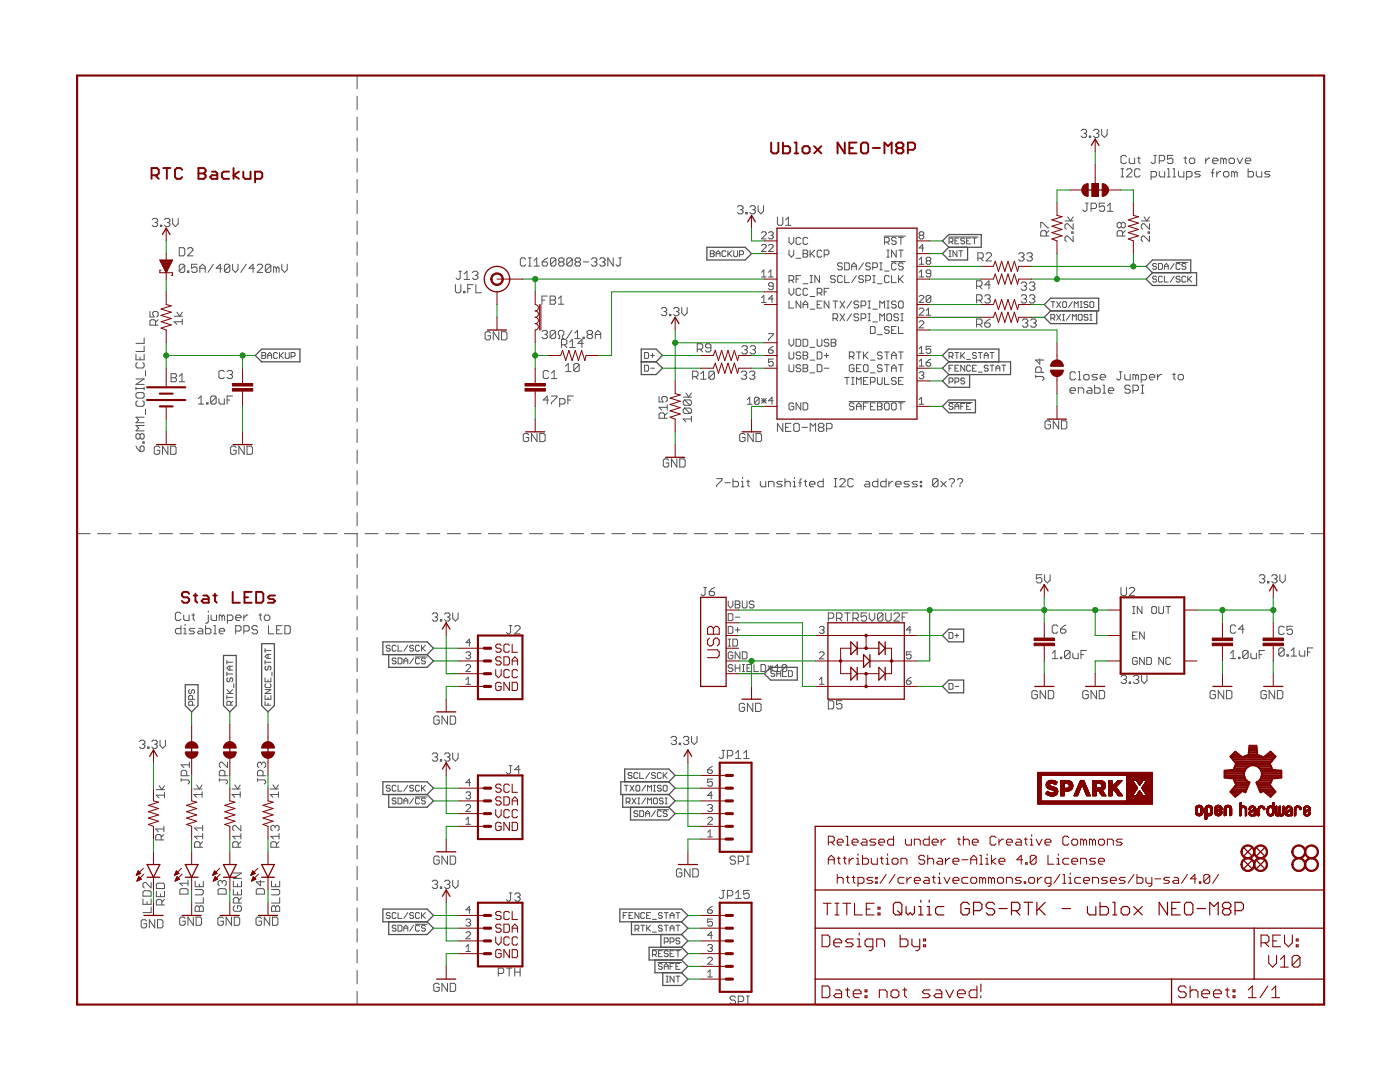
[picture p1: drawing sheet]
<svg xmlns="http://www.w3.org/2000/svg" width="279mm" height="216mm" viewBox="0 0 279 216" stroke-linecap="round" stroke-linejoin="round" font-family="sans-serif">
<g fill="none" stroke="#505050" stroke-width=".2">
<path d="M71.3 15.1v2.6M71.3 19.2v2.7M71.3 23.4v2.6M71.3 27.5v2.7M71.3 31.7v2.6M71.3 35.8v2.7M71.3 40v2.6M215.8 26.1l.2-.3h.6l.3 .3v.3l-.3 .2M216.3 26.6h.3M216.6 26.6l.3 .3v.3l-.3 .2h-.6l-.2-.2M217.4 27.2h.3v.2h-.3zM218.2 26.1l.3-.3h.5l.3 .3v.3l-.3 .2"/>
<path d="M218.8 26.6h.2M219 26.6l.3 .3v.3l-.3 .2h-.5l-.3-.2M219.9 25.8v1.1l.5 .5 .6-.5v-1.1M223.7 35.3h.6M223.7 33.7h.6M224 33.7v1.6M224.8 31.3l-.3-.3h-.5l-.3 .3v1.1l.3 .2h.5l.3-.2M224.8 34l.3-.3h.5l.3 .3v.2l-1.1 1.1h1.1M225.4 31.6v.8l.2 .2h.8v-1M227 31.6h.5M227.3 31.3v1.1l.2 .2M227.5 34l-.2-.3h-.6l-.3 .3v1l.3 .3h.6l.2-.3"/>
<path d="M229.7 35.3h.8l.3-.3v-.5l-.3-.3h-.8v1.6M230.3 31h.5M230.5 31v1.4l-.2 .2h-.3l-.3-.2M231.4 32.1h.8l.2-.3v-.5l-.2-.3h-.8v1.6M231.4 34.2v.8l.2 .3h.8v-1.1M233 35.3h.5M233 33.7h.3v1.6M234.1 31h-1.1v.8l.5-.2h.3l.3 .2v.6l-.3 .2h-.5l-.3-.2M234.1 35.3h.5M234.1 33.7h.3v1.6M235.2 34.2v.8l.2 .3h.9v-1.1M236.3 31.6h.5"/>
<path d="M236.5 31.3v1.1l.3 .2M236.8 35.3h.8l.3-.3v-.5l-.3-.3h-.8v1.6M237.4 31.8l.2-.2h.6l.2 .2v.6l-.2 .2h-.6l-.2-.2zM239.5 34.2h-.8l-.3 .3 .3 .3h.6l.2 .2-.2 .3h-.9M240.6 31.6v1M241.4 31.6h-.2l-.6 .5M241.7 34.5h.6M242 32.1h1.1v-.3l-.3-.2h-.5l-.3 .2v.6l.3 .2h.5M242.3 33.7l-.3 .3v1.3M242.8 34.2v1.1M243.6 34.2h-.2l-.6 .6M244.2 31.8l-.3-.2h-.3v1"/>
<path d="M244.2 31.8v.8M244.2 34.5l.3-.3h.5l.3 .3v.5l-.3 .3h-.5l-.3-.3zM244.2 31.8l.3-.2 .2 .2v.8M245.5 31.6h.6l.3 .2v.6l-.3 .2h-.6l-.2-.2v-.6zM246.4 34.5v.8M246.4 34.5l-.3-.3h-.3v1.1M246.4 34.5l.2-.3 .3 .3v.8M246.9 31.6l.5 1 .6-1M248.5 32.1h1.1v-.3l-.2-.2h-.6l-.3 .2v.6l.3 .2h.6M249.1 33.7v1.6h.8l.3-.3v-.5l-.3-.3h-.8M250.7 34.2v.8l.3 .3h.8v-1.1M253.4 34.2h-.8l-.2 .3 .2 .3h.6l.2 .2-.2 .3h-.8"/>
<path d="M30.4 43.9l.2-.3h.6l.3 .3v.2l-.3 .3M30.9 44.4h.3M31.2 44.4l.3 .3v.2l-.3 .3h-.6l-.2-.3M32 44.9h.3v.3h-.3zM32.8 43.9l.3-.3h.6l.2 .3v.2l-.2 .3M33.4 44.4h.3M33.7 44.4l.2 .3v.2l-.2 .3h-.6l-.3-.3M34.5 43.6v1.1l.5 .5 .6-.5v-1.1M35.8 49.4h.8l.3 .3v1.1l-.3 .3h-.8zM36.9 53l-.3-.3h-.6l-.2 .3v1.1M36.9 53v1.1l-.3 .3h-.6l-.2-.3M36.9 53l-1.1 1.1"/>
<path d="M37.4 54.1h.3v.3h-.3zM37.4 49.7l.3-.3h.5l.3 .3v.3l-1.1 1.1h1.1M39.3 52.7h-1.1v.8l.6-.2h.3l.2 .2v.6l-.2 .3h-.6l-.3-.3M39.9 54.4v-1.1l.5-.6 .6 .6v1.1M39.9 53.5h1.1M42.6 52.7l-1.1 1.7M44.2 53.5h-1.1l.9-.8v1.7M45.9 53l-.3-.3h-.5l-.3 .3v1.1M45.9 53v1.1l-.3 .3h-.5l-.3-.3M45.9 53l-1.1 1.1M46.4 52.7v1.1l.6 .6 .5-.6v-1.1M49.1 52.7l-1.1 1.7"/>
<path d="M50.8 53.5h-1.1l.8-.8v1.7M51.3 53l.3-.3h.6l.2 .3v.3l-1.1 1.1h1.1M54.1 53l-.3-.3h-.6l-.2 .3v1.1M54.1 53v1.1l-.3 .3h-.6l-.2-.3M54.1 53l-1.1 1.1M55.1 53.5l-.2-.2h-.3v1.1M55.1 53.5v.9M55.1 53.5l.3-.2 .3 .2v.9M56.2 52.7v1.1l.6 .6 .5-.6v-1.1M71.3 44.1v2.7M71.3 48.3v2.6M71.3 52.4v2.7"/>
<path d="M71.3 56.6v2.6M90.9 56.8v1.3l.3 .3h.5l.3-.3v-1.3M91.6 54.1h.5M91.8 54.1v1.4l-.2 .3h-.3l-.3-.3M92.5 58.1h.3v.3h-.3zM92.6 55.8h1.1M92.6 54.7l.6-.6v1.7M93.3 57.6h.6M94.3 54.4l.3-.3h.5l.3 .3v.3l-.3 .2M94.4 56.8h-1.1v1.6M94.8 54.9h.3M95 56.8v1.6h1.1"/>
<path d="M95.1 54.9l.3 .3v.3l-.3 .3h-.5l-.3-.3M104.9 51.7l-.3-.2h-.5l-.3 .2v1.1l.3 .3h.5l.3-.3M105.5 51.5h.5M105.5 53.1h.5M105.7 51.5v1.6M106.6 53.1h1.1M106.6 52l.5-.5v1.6M108.2 59.9h.5M108.2 52.3h.8l.3 .2v.3l-.3 .3h-.5l-.3-.3zM109.2 59.1h-1v1.6M109.3 51.5l-1.1 .8M109.8 59.1h.8l.3 .3v.2l-.3 .3 .3 .3v.2l-.3 .3h-.8z"/>
<path d="M109.8 59.9h.8M110.9 51.7l-.2-.2h-.6l-.2 .2v1.1M110.9 51.7v1.1l-.2 .3h-.6l-.2-.3M110.9 51.7l-1 1.1M111.4 59.6l.6-.5v1.6M111.8 52.3l-.3-.3v-.3l.3-.2h.5l.3 .2v.3l-.3 .3M111.8 52.3l-.3 .2v.3l.3 .3h.5l.3-.3v-.3l-.3-.2M111.8 52.3h.5M114.2 51.7l-.3-.2h-.5l-.3 .2v1.1M114.2 51.7v1.1l-.3 .3h-.5l-.3-.3M114.2 51.7l-1.1 1.1M115 52.3l-.2-.3v-.3l.2-.2h.6l.2 .2v.3l-.2 .3"/>
<path d="M115 52.3l-.2 .2v.3l.2 .3h.6l.2-.3v-.3l-.2-.2M115 52.3h.6M116.4 52.3h1.1M118 51.7l.3-.2h.6l.2 .2v.3l-.2 .3M118.6 52.3h.3M118.9 52.3l.2 .2v.3l-.2 .3h-.6l-.3-.3M119.7 51.7l.2-.2h.6l.3 .2v.3l-.3 .3M120.2 52.3h.3M120.5 52.3l.3 .2v.3l-.3 .3h-.6l-.2-.3M122.4 51.5v1.6l-1.1-1.6v1.6M123.5 51.5h.5M123.8 51.5v1.3l-.3 .3h-.3l-.3-.3"/>
<path d="M141.8 50.6h.5M141.8 50h.5l.2 .2-.2 .4 .2 .4-.2 .2h-.5zM142.9 50.6h.8M142.9 51.2v-.8l.4-.4 .4 .4v.8M144.9 50.2l-.2-.2h-.4l-.2 .2v.8l.2 .2h.4l.2-.2M145.3 50v1.2M145.5 50.6l.5 .6M146 50l-.7 .8M146.4 50v1l.2 .2h.4l.2-.2v-1M147.2 41.3l.3-.3h.5l.3 .3v.3l-.3 .2M147.6 50.8h.6l.2-.2v-.4l-.2-.2h-.6v1.2M147.7 41.8h.3"/>
<path d="M148 41.8l.3 .3v.3l-.3 .3h-.5l-.3-.3M148.8 42.4h.3v.3h-.3zM149.6 41.3l.3-.3h.6l.2 .3v.3l-.2 .2M150.2 41.8h.3M150.5 41.8l.2 .3v.3l-.2 .3h-.6l-.3-.3M151.3 41v1.1l.5 .6 .6-.6v-1.1M152 46.5l.2-.3h.5l.2 .3v.2l-.9 1h.9M152 54.3l.4-.4v1.4M152 59.4l.4-.5v1.4M152 49l.2-.2h.5l.2 .2v.3l-.9 .9h.9M152 55.3h.9M153.4 46.5l.2-.3h.5l.2 .3v.2l-.2 .2"/>
<path d="M153.4 49l.2-.2h.5l.2 .2v.3l-.9 .9h.9M153.4 55.3h.9M153.4 54.3l.4-.4v1.4M153.8 46.9h.3M154.1 46.9l.2 .3v.2l-.2 .3h-.5l-.2-.3M154.3 57.1h-.7l-.2-.2v-.3l.2-.2h.5l.2 .2v1l-.2 .2h-.5l-.2-.2M154.3 59.6h-.9l.7-.7v1.4M155.2 43.3v1.4l.2 .3h.6l.2-.3v-1.4M156.8 45h1.1M156.8 43.9l.5-.6v1.7M157.5 47.4v.9l.4 .5 .5-.5v-.9M157.5 49.9v.9l.4 .5 .5-.5v-.9"/>
<path d="M157.5 55.9h.7l.2-.2v-.5l-.2-.2h-.7v1.4M157.5 57.5v1l.4 .4 .5-.4v-1M157.9 55.9l.5 .5M158.9 51.5h.9M158.9 55.7h.4M159.8 47.6l-.2-.2h-.5l-.2 .2v.9l.2 .3h.5l.2-.3M159.8 55h-.9v1.4M159.8 57.8l-.2-.3h-.5l-.2 .3v.9l.2 .2h.5l.2-.2M160.3 49.9h.7l.2 .2v.3l-.2 .2 .2 .2v.3l-.2 .2h-.7zM160.3 56.6h.9M160.3 50.6h.7M161.2 57.8l-.2-.3h-.5l-.2 .3v.9l.2 .2h.5l.2-.2"/>
<path d="M161.2 47.6l-.2-.2h-.5l-.2 .2v.9l.2 .3h.5l.2-.3M161.7 55h.4M161.7 56.4h.4M161.7 49.9v1.4M161.7 59.2h.9M161.9 50.6l.7 .7M161.9 55v1.4M162.6 49.9l-.9 .9M163.1 58.5h.7l.2-.3v-.4l-.2-.3h-.7v1.4M163.6 55v1.4l-1-1.4v1.4M163.6 58.5l.4 .4M164 50.1l-.2-.2h-.5l-.2 .2v1l.2 .2h.5l.2-.2"/>
<path d="M164.5 50.8h.7l.2-.2v-.5l-.2-.2h-.7v1.4M164.5 58.2h.5M165.4 57.5h-.9v1.4M166.7 55.2l-.2-.2h-.5l-.2 .2v.3l.2 .2h.5l.2 .2v.3l-.2 .2h-.5l-.2-.2M168.1 52.7l-.2-.2h-.5l-.2 .2v.2l.2 .2h.5l.2 .3v.2l-.2 .2h-.5l-.2-.2M168.1 55.2l-.2-.2h-.5l-.2 .2v1l.2 .2h.5l.2-.2M168.6 52.5h.7l.2 .2v.9l-.2 .2h-.7zM168.6 55v1.4h.9M170 53.1h.9M170 53.8v-.9l.4-.4 .5 .4v.9M170.9 55l-.9 1.4M172.3 52.5l-.9 1.3"/>
<path d="M172.3 55.2l-.2-.2h-.5l-.2 .2v.3l.2 .2h.5l.2 .2v.3l-.2 .2h-.5l-.2-.2M172.8 55.9h.7l.2-.2v-.5l-.2-.2h-.7v1.4M173.7 52.7l-.2-.2h-.5l-.2 .2v.2l.2 .2h.5l.2 .3v.2l-.2 .2h-.5l-.2-.2M174.2 53.4h.7l.2-.3v-.4l-.2-.2h-.7v1.3M174.2 55h.4M174.2 56.4h.4M174.4 55v1.4M175.1 56.6h.9M175.6 52.5h.5M175.6 53.8h.5M175.8 52.5v1.3M176.5 47.1h4.2"/>
<path d="M176.5 54.1h1M176.5 48.3h.7l.3-.2v-.5l-.3-.2h-.7v1.4M177 48.3l.5 .5M177 51.3h.5M177 49.9h.5M177.2 49.9v1.4M177.5 55.2l-.3-.2h-.4l-.3 .2v1l.3 .2h.4l.3-.2M177.9 52.2h2.8M177.9 55v1.4h1M178.9 47.6l-.3-.2h-.4l-.3 .2v.2l.3 .3h.4l.3 .2v.2l-.3 .3h-.4l-.3-.3M178.9 49.9v1.4l-1-1.4v1.4M178.9 52.7l-.3-.2h-.4l-.3 .2v.9l.3 .2h.4l.3-.2"/>
<path d="M179.3 47.4h1M179.3 49.9h1M179.3 55v1.4M179.6 55.7l.7 .7M179.8 47.4v1.4M179.8 49.9v1.4M180.3 52.7l-.3-.2h-.4l-.3 .2v.2l.3 .2h.4l.3 .3v.2l-.3 .2h-.4l-.3-.2M180.3 55l-1 .9M183.4 52.7h1M183.4 59.2l.3-.3h.4l.3 .3v.2l-1 .9h1M183.4 51.8l.5-.5v1.4M183.4 54.3l.5-.4v1.4"/>
<path d="M183.4 55.3h1M183.7 46.9l-.3-.2v-.2l.3-.3h.4l.3 .3v.2l-.3 .2M183.7 46.9l-.3 .3v.2l.3 .3h.4l.3-.3v-.2l-.3-.3M183.7 46.9h.4M184.4 49.5h-1l.7-.7v1.4M185.1 52l-.3 .3v.2l.3 .2h.4l.3-.2v-.2l-.3-.3M185.1 52l-.3-.2v-.2l.3-.3h.4l.3 .3v.2l-.3 .2M185.1 52h.4M185.8 59.2l-.3-.3h-.4l-.3 .3v.9M185.8 54.6h-.7l-.3-.3v-.2l.3-.2h.4l.3 .2v.9l-.3 .3h-.4l-.3-.3M185.8 59.2v.9l-.3 .2h-.4l-.3-.2M185.8 59.2l-1 .9"/>
<path d="M189.4 47.3h5.8M189.4 48.3h.6l.2-.2v-.4l-.2-.2h-.6v1.2M189.4 51.2h.4M189.4 50h.4M189.6 50v1.2M189.8 48.3l.4 .4M190.6 48.1h.4M191 50v1.2l-.8-1.2v1.2M191.3 47.5h-.7v1.2h.7M191.3 50h.8M191.7 50v1.2M192.5 47.7l-.2-.2h-.4l-.2 .4 .2 .2h.4l.2 .4-.2 .2h-.4l-.2-.2"/>
<path d="M192.9 48.1h.4M193.7 47.5h-.8v1.2h.8M194.1 47.5h.8M194.5 47.5v1.2M194.9 59.9h.8l.3-.3v-.5l-.3-.3h-.8v1.7M194.9 57.1h.8l.3-.3v-.5l-.3-.3h-.8v1.7M195.2 51.5h.8l.2-.3v-.5l-.2-.3h-.8v1.7M195.5 59.9l.5 .6M195.5 57.1l.5 .6M195.7 51.5l.5 .6M196.5 59.1l.3-.3h.6l.2 .3v.3l-.2 .2M196.8 50.7l.3-.3h.5l.3 .3v.3l-1.1 1.1h1.1"/>
<path d="M197.1 59.6h.3M197.4 59.6l.2 .3v.3l-.2 .3h-.6l-.3-.3M197.6 56.8h-1.1l.9-.8v1.7M203.3 50.7l.3-.3h.5l.3 .3v.3l-.3 .2M203.8 59.1l.3-.3h.5l.3 .3v.3l-.3 .2M203.8 56.6l.3-.3h.5l.3 .3v.2l-.3 .3M203.8 51.2h.3M204.1 51.2l.3 .3v.3l-.3 .3h-.5l-.3-.3M204.3 59.6h.3M204.3 57.1h.3M204.6 57.1l.3 .3v.2l-.3 .3h-.5l-.3-.3M204.6 59.6l.3 .3v.3l-.3 .3h-.5l-.3-.3"/>
<path d="M204.9 50.7l.3-.3h.5l.3 .3v.3l-.3 .2M205.4 56.6l.3-.3h.5l.3 .3v.2l-.3 .3M205.4 59.1l.3-.3h.5l.3 .3v.3l-.3 .2M205.5 51.2h.2M205.7 51.2l.3 .3v.3l-.3 .3h-.5l-.3-.3M206 59.6h.2M206 57.1h.2M206.2 59.6l.3 .3v.3l-.3 .3h-.5l-.3-.3M206.2 57.1l.3 .3v.2l-.3 .3h-.5l-.3-.3M207.7 45.5v-1.1h.3l1.1 1.1h.2M208.8 47.1v-.8l-.3-.3h-.5l-.3 .3v.8h1.6M209.3 46l-.5 .5"/>
<path d="M212.5 44.1h1.7M213.1 43.3l.5 .8 .6-.8M213.9 46.3h.3v.2h-.3zM214.2 44.6v1.1l-1.1-1.1h-.3l-.3 .3v.6l.3 .2M214.2 47.1v1.1l-1.1-1.1h-.3l-.3 .3v.5l.3 .3M216.6 40.5h.6M216.9 40.5v1.4l-.3 .3h-.2l-.3-.3M217.7 41.6h.8l.3-.3v-.5l-.3-.3h-.8v1.7M220.5 40.5h-1.1v.8l.5-.2h.3l.3 .2v.6l-.3 .3h-.6l-.2-.3M221 41.1l.6-.6v1.7M221 42.2h1.1M223.8 44.6l-.3-.2h-.3l-.3 .2v.6l.3 .3h.3l.3-.3"/>
<path d="M223.8 44.6l.2-.2h.3l.3 .2v.6l-.3 .3h-.3l-.2-.3M223.8 44.6v.6M224 47.1v-.8l-.2-.3h-.6l-.3 .3v.8h1.7M224.6 46l-.6 .5M227.8 44.1h1.6M228.3 43.3l.6 .8 .5-.8M229.1 46.3h.3v.2h-.3zM229.4 44.6v1.1l-1.1-1.1h-.3l-.2 .3v.6l.2 .2M229.4 47.1v1.1l-1.1-1.1h-.3l-.2 .3v.5l.2 .3M230.8 52.8l-.2-.2h-.4l-.2 .4 .2 .1h.4l.2 .5-.2 .1h-.4l-.2-.1M230.8 55.3l-.2-.2h-.4l-.2 .4 .2 .2h.4l.2 .4-.2 .2h-.4l-.2-.2M231.2 52.6h.6l.2 .2v.8l-.2 .1h-.6z"/>
<path d="M232 55.3l-.2-.2h-.4l-.2 .2v.8l.2 .2h.4l.2-.2M232.4 55.1v1.2h.8M232.4 53.1h.8M232.4 53.7v-.7l.4-.4 .4 .4v.7M234.3 55.1l-.7 1.2M234.3 52.6l-.7 1.1M234.7 52.4h2.3M235.5 55.3l-.2-.2h-.4l-.2 .4 .2 .2h.4l.2 .4-.2 .2h-.4l-.2-.2M235.5 52.8l-.2-.2h-.4l-.2 .2v.8l.2 .1h.4l.2-.1M236.7 52.8l-.2-.2h-.4l-.2 .4 .2 .1h.4l.2 .5-.2 .1h-.4l-.2-.1M236.7 55.3l-.2-.2h-.4l-.2 .2v.8l.2 .2h.4l.2-.2M237 55.1v1.2"/>
<path d="M237.3 55.7l.5 .6M237.8 55.1l-.8 .8M27.1 70.7v1.1h1.7v-1.1M27.1 78.6l.3-.3h1.1l.3 .3v.6l-.3 .2h-1.1l-.3-.2zM27.1 77.3v.5M27.1 77.5h1.7M27.1 75.6h1.7l-1.7 1.1h1.7M27.4 72.3l-.3 .3v.6l.3 .2h1.1l.3-.2v-.6l-.3-.3M27.4 80l-.3 .2v.6l.3 .3h1.1l.3-.3v-.6l-.3-.2M28 71.2v.6M28.8 67.4v1.1h-1.7M28.8 69.1v1h-1.7"/>
<path d="M28.8 77.3v.5M29 74v1.1M29.9 62.1v1.1h.9l-.3-.5v-.3l.3-.3h.5l.3 .3v.6l-.3 .2M31 64.9v-.8l-.2-.3h-.6l-.3 .3v.8h1.7M31.6 63.8l-.6 .5M34.1 74.6h.9l.2 .2v.3l-.2 .3 .2 .2v.3l-.2 .3h-.9zM34.1 75.4h.9M34.8 63.1h1.6M35.3 62.3l.6 .8 .5-.8M35.8 76.2h1.1M35.8 75.1l.5-.5v1.6M36.4 64.2h-1.6l.5 .5"/>
<path d="M36.4 63.6v1.1M39.6 79.5l.5-.5v1.6M43.1 79.3v1.1l-.2 .2h-.6l-.3-.2M43.1 79.3l-.2-.3h-.6l-.3 .3v1.1M43.1 79.3l-1.1 1.1M43.7 79.5v.9l.3 .2h.8v-1.1M44.8 74.2l-.3-.3h-.5l-.3 .3v1.1l.3 .2h.5l.3-.2M45.3 79.8h.6M45.3 74.2l.3-.3h.5l.3 .3v.3l-.3 .2M45.9 74.7h.2M46.1 74.7l.3 .3v.3l-.3 .2h-.5l-.3-.2M46.4 79h-1.1v1.6"/>
<path d="M52.3 70.9h.6M52.3 70.3h.6l.1 .2-.1 .4 .1 .4-.1 .2h-.6zM53.4 71.5v-.8l.4-.4 .4 .4v.8M53.4 70.9h.8M55.4 70.5l-.2-.2h-.4l-.2 .2v.8l.2 .2h.4l.2-.2M55.8 70.3v1.2M56 70.9l.6 .6M56.6 70.3l-.8 .8M56.9 70.3v1l.2 .2h.4l.2-.2v-1M58.1 71.1h.6l.2-.2v-.4l-.2-.2h-.6v1.2M71.3 60.7v2.7M71.3 64.9v2.6"/>
<path d="M71.3 69v2.7M71.3 73.2v2.7M71.3 77.4v2.6M97.9 66.4l-.3-.2h-.5l-.3 .2v1.1l.3 .3h.5l.3-.3v-.5h-.5M99.5 66.2v1.6l-1.1-1.6v1.6M100.1 66.2h.8l.3 .2v1.1l-.3 .3h-.8zM108.2 66.2l.2-.3h.6l.2 .3v.3l-.2 .2M108.7 66.7h.3M109 66.7l.2 .3v.3l-.2 .3h-.6l-.2-.3M109.5 79.8h-1.1l.8-.8v1.6M109.5 74.2l-.3-.3h-.5l-.3 .3v1.1l.3 .2h.5l.3-.2M110 79h1.1v.3l-1.1 1.1v.2"/>
<path d="M110 75.5h1.1M110 74.5l.6-.6v1.6M110.9 66.2v1.1l-.3 .3h-.5l-.3-.3M110.9 66.2l-.3-.3h-.5l-.3 .3v1.1M110.9 66.2l-1.1 1.1M111.4 67.6h.3v-.6l-.3-.3v-.5l.3-.3h.5l.3 .3v.5l-.3 .3v.6h.3M111.4 60.7h1.1M112.1 68.8h.8l.2-.3v-.5l-.2-.3h-.8v1.6M112.6 68.8l.5 .5M112.9 73.1l.5-.6v1.6M112.9 74.1h1.1M113.3 79.8h.6"/>
<path d="M113.7 68.2l.5-.5v1.6M113.7 69.3h1.1M114.2 65.9l-1.1 1.7M114.4 79h-1.1v1.6M114.7 67.6h1.1M114.7 66.5l.6-.6v1.7M115.6 72.8l-.3-.3h-.5l-.3 .3v1.1M115.6 72.8v1.1l-.3 .2h-.5l-.3-.2M115.6 72.8l-1.1 1.1M116.4 67.3h.2v.3h-.2zM116.4 68.5h-1.1l.8-.8v1.6M117.4 66.7l-.2-.2v-.3l.2-.3h.6l.3 .3v.3l-.3 .2"/>
<path d="M117.4 66.7h.6M117.4 66.7l-.2 .3v.3l.2 .3h.6l.3-.3v-.3l-.3-.3M118.8 66.7h1.1M118.8 67.6v-1.1l.5-.6 .6 .6v1.1M128.7 72.9h.5l.2 .2v.8l-.2 .2h-.5zM128.7 70.3h.5l.2 .2v.8l-.2 .2h-.5zM129.8 70.9h.8M129.8 73.5h.8M130.2 70.5v.8M131.5 79.1v1.1h.8l-.2-.8 .2-.3h.6l.3 .3v.5l-.3 .3M132 61.6l.2-.2h.6l.3 .2v.3l-.3 .3M132.5 62.2h.3"/>
<path d="M132.8 62.2l.3 .2v.3l-.3 .3h-.6l-.2-.3M133.6 62.7h.3v.3h-.3zM134.4 61.6l.3-.2h.5l.3 .2v.3l-.3 .3M135 62.2h.2M135.2 62.2l.3 .2v.3l-.3 .3h-.5l-.3-.3M136.1 61.4v1l.5 .6 .5-.6v-1M136.4 79.2h1.6M136.6 79.8h1.1l.3 .3v.5l-.3 .3M136.6 79.8l-.2 .3v.5l.2 .3h1.1M136.6 79.8l1.1 1.1M136.9 78.4l.5 .8 .6-.8M138.2 75.1h.8l.3-.2v-.6l-.3-.2h-.8v1.6"/>
<path d="M138.7 75.1l.6 .6M139.1 69.7h.9l.3-.3v-.5l-.3-.3h-.9v1.6M139.7 69.7l.6 .5M139.8 75.7h1.1M139.8 74.6l.6-.5v1.6M141.9 69.4h-.8l-.3-.3v-.2l.3-.3h.5l.3 .3v1.1l-.3 .2h-.5l-.3-.2M142.6 74.3l-.3-.2h-.5l-.3 .2v1.1M142.6 74.3v1.1l-.3 .3h-.5l-.3-.3M142.6 74.3l-1.1 1.1M147.9 74.3l.3-.2h.5l.3 .2v.3l-.3 .3M148 69.2l.3-.2h.6l.2 .2v.3l-.2 .3M148.5 74.9h.2"/>
<path d="M148.6 69.8h.3M148.7 74.9l.3 .2v.3l-.3 .3h-.5l-.3-.3M148.9 69.8l.2 .3v.2l-.2 .3h-.6l-.3-.3M149.2 79.7l.4-.4v1.4M149.6 74.3l.2-.2h.6l.2 .2v.3l-.2 .3M149.7 69.2l.3-.2h.5l.3 .2v.3l-.3 .3M150.1 74.9h.3M150.2 69.8h.3M150.4 74.9l.2 .2v.3l-.2 .3h-.6l-.2-.3M150.5 69.8l.3 .3v.2l-.3 .3h-.5l-.3-.3M151.5 79.5v.9l-.2 .3h-.5l-.2-.3M151.5 79.5l-.2-.2h-.5l-.2 .2v.9"/>
<path d="M151.5 79.5l-.9 .9M152 79.5l.9 .9M152 80h.9M152 60.3h.9M152.4 79.5v.9M152.9 79.5l-.9 .9M153.4 66.6h.9v.2l-.9 .9v.3M153.4 69.8h.7l.2 .2v.3l-.2 .2h-.5l-.2-.2zM154.3 71.6h-.9v.7l.7-.2 .2 .2v.5l-.2 .2h-.5l-.2-.2M154.3 80h-.9l.7-.7v1.4M154.3 69.1l-.9 .7M157.5 72.8v1.1l.2 .3h.5l.2-.3v-1.1"/>
<path d="M157.5 67.7v.9l.4 .5 .5-.5v-.9M157.5 70.2v1.2l.2 .2h.5l.2-.2v-1.2M157.5 60.1v1.4h.9M158.9 67.7h.7l.2 .2v1l-.2 .2h-.7zM159.8 73l-.2-.2h-.5l-.2 .2v.2l.2 .3h.5l.2 .2v.2l-.2 .3h-.5l-.2-.3M159.8 70.5l-.2-.3h-.5l-.2 .3v.2l.2 .2h.5l.2 .3v.2l-.2 .2h-.5l-.2-.2M159.8 60.1v1.4l-.9-1.4v1.4M160.3 72.8h.7l.2 .2v.2l-.2 .3 .2 .2v.2l-.2 .3h-.7zM160.3 70.2h.7l.2 .3v.2l-.2 .2 .2 .3v.2l-.2 .2h-.7zM160.3 61.5v-1l.4-.4 .5 .4v1M160.3 67.7h.7l.2 .2v1l-.2 .2h-.7zM160.3 60.8h.9"/>
<path d="M160.3 70.9h.7M160.3 73.5h.7M161.7 61.7h.9M161.7 71.9h.9M161.7 74.4h.9M161.7 69.3h.9M163.1 72.8h.7l.2 .2v.9l-.2 .3h-.7zM163.1 67.7v1.2l.2 .2h.5l.2-.2v-1.2M163.1 60.8h.5M163.1 70.2h.7l.2 .3v.9l-.2 .2h-.7zM164 60.1h-.9v1.4h.9M164.5 70.9h.9"/>
<path d="M164.5 73.5h.9M165 70.5v.9M165.4 67.9l-.2-.2h-.5l-.2 .2v.3l.2 .2h.5l.2 .2v.3l-.2 .2h-.5l-.2-.2M165.4 60.1v1.4l-.9-1.4v1.4M165.9 67.7h.7l.2 .2v.3l-.2 .2 .2 .2v.3l-.2 .2h-.7zM165.9 68.4h.7M166.2 63.5h.7l.3-.2v-.5l-.3-.2h-.7v1.4M166.2 60.1h1M166.7 60.1v1.4M166.7 63.5l.5 .5M167.6 60.1l1 1.4M167.6 62.6l1 1.4"/>
<path d="M168.6 75.3h.9M168.6 60.1l-1 1.4M168.6 62.6l-1 1.4M169 75.3v1.4M169.5 71.2h.7l.2-.3v-.4l-.2-.3h-.7v1.4M170 75.3h.4M170 76.7h.4M170 60.1l-1 1.4M170 62.6l-1 1.4M170 71.2l.4 .4M170.2 75.3v1.4M170.4 73l-.2-.2h-.5l-.2 .2v.9l.2 .3h.5l.2-.3v-.4h-.4"/>
<path d="M170.9 76.7v-1.4l.5 .5 .5-.5v1.4M170.9 70.2h1M170.9 73.5h.5M171.4 62.8l-.3-.2h-.4l-.3 .2v.3l.3 .2h.4l.3 .2v.3l-.3 .2h-.4l-.3-.2M171.4 60.3l-.3-.2h-.4l-.3 .2v.2l.3 .3h.4l.3 .2v.2l-.3 .3h-.4l-.3-.3M171.4 70.2v1.4M171.9 72.8h-1v1.4h1M171.9 61h.7l.2-.2v-.5l-.2-.2h-.7v1.4M171.9 63.5h.7l.2-.2v-.5l-.2-.2h-.7v1.4M172.3 73l.3-.2h.4l.2 .2v.9l-.2 .3h-.4l-.3-.3zM172.3 70.2v1.4M172.3 76h.5"/>
<path d="M172.6 70.9l.6 .7M173.2 75.3h-.9v1.4h.9M173.2 60.1h.5M173.2 61.5h.5M173.2 62.6h.5M173.2 64h.5M173.2 70.2l-.9 1M173.5 60.1v1.4M173.5 62.6v1.4M173.7 76.2h.7l.2-.2v-.5l-.2-.2h-.7v1.4M173.7 65.2h.7l.2 .2v.9l-.2 .2h-.7zM173.7 71.9h.9"/>
<path d="M173.7 74.4h.9M174.2 61.7h.9M174.2 64.2h.9M175.1 75.3v1.2l.2 .2h.5l.2-.2v-1.2M175.1 66.8h.9M175.6 64v-1.4l.5 .5 .4-.5v1.4M175.6 61.5v-1.4l.5 .4 .4-.4v1.4M176 73l-.2-.2h-.5l-.2 .2v.2l.2 .3h.5l.2 .2v.2l-.2 .3h-.5l-.2-.3M176 70.5l-.2-.3h-.5l-.2 .3v.2l.2 .2h.5l.2 .3v.2l-.2 .2h-.5l-.2-.2M176.5 75.3v1.4h1M176.5 70.2h1M176.5 72.8h1"/>
<path d="M177 60.1h.5M177 61.5h.5M177 70.2v1.4M177 72.8v1.4M177.2 62.6h.5l.2 .2v1l-.2 .2h-.5l-.2-.2v-1zM177.2 60.1v1.4M177.5 65.4l-.3-.2h-.4l-.3 .2v.2l.3 .2h.4l.3 .3v.2l-.3 .2h-.4l-.3-.2M177.9 74.2v-1l.5-.4 .5 .4v1M177.9 71.6v-.9l.5-.5 .5 .5v.9M177.9 70.9h1M177.9 73.5h1M177.9 65.8h.5"/>
<path d="M178.9 75.5l-.3-.2h-.4l-.3 .2v.3l.3 .2h.4l.3 .2v.3l-.3 .2h-.4l-.3-.2M178.9 60.3l-.3-.2h-.4l-.3 .2v.2l.3 .3h.4l.3 .2v.2l-.3 .3h-.4l-.3-.3M178.9 65.2h-1v1.3h1M179.3 62.8l-.2-.2h-.5l-.2 .2v.3l.2 .2h.5l.2 .2v.3l-.2 .2h-.5l-.2-.2M179.3 65.2v1.3h1M179.3 70.2h1M179.3 72.8h1M179.3 76h.5M179.6 60.1h.4l.3 .2v.9l-.3 .3h-.4l-.3-.3v-.9zM179.8 70.2v1.4M179.8 72.8v1.4M179.8 62.6h.5"/>
<path d="M179.8 64h.5M180 62.6v1.4M180.3 75.3h-1v1.4h1M183.4 69.6l.5-.5v1.4M183.4 74.4l.3-.2h.4l.3 .2v.3l-.3 .2M183.4 64.3l.3-.3h.4l.3 .3v.2l-1 .9h1M183.4 61.7l.3-.2h.4l.3 .2v.3l-1 .9h1M183.4 72.1l.5-.5v1.4M183.4 79.7l.5-.4v1.4M183.4 70.5h1M183.4 73h1M183.9 74.9h.2"/>
<path d="M184.1 74.9l.3 .2v.3l-.3 .2h-.4l-.3-.2M184.8 72.3h.7l.3 .3v.2l-.3 .2h-.4l-.3-.2zM184.8 62.9h1M184.8 62l.5-.5v1.4M185.8 71.6l-1 .7M185.8 69.1h-1v.7l.7-.2 .3 .2v.5l-.3 .2h-.4l-.3-.2M189.4 76.2h.6l.2-.2v-.4l-.2-.2h-.6v1.2M189.4 73.5h.4M189.4 71.1h.6l.2-.2v-.4l-.2-.2h-.6v1.2M189.8 71.1l.4 .4M190.2 72.9h-.8v1.2M190.6 76.2h.6l.1-.2v-.4l-.1-.2h-.6v1.2"/>
<path d="M190.6 73.5h.4M190.6 70.3h.7M191 70.3v1.2M191.3 72.9h-.7v1.2h.7M191.7 70.3v1.2M191.9 70.9l.6 .6M192.5 70.3l-.8 .8M192.5 75.6l-.2-.2h-.4l-.2 .4 .2 .2h.4l.2 .4-.2 .2h-.4l-.2-.2M192.5 72.9v1.2l-.8-1.2v1.2M192.9 71.7h.8M193.7 73.1l-.2-.2h-.4l-.2 .2v.8l.2 .2h.4l.2-.2M194.1 73.5h.4"/>
<path d="M194.9 72.9h-.8v1.2h.8M194.9 70.5l-.2-.2h-.4l-.2 .4 .2 .2h.4l.2 .4-.2 .2h-.4l-.2-.2M194.9 64.7h.8l.3-.2v-.6l-.3-.3h-.8v1.7M195.2 70.3h.8M195.2 74.3h.8M195.5 64.7l.5 .6M195.6 70.3v1.2M196.4 71.5v-.8l.4-.4 .4 .4v.8M196.4 70.9h.8M196.5 64.5h.9l.2 .2v.3l-.2 .3h-.6l-.3-.3zM197.2 73.1l-.2-.2h-.4l-.2 .4 .2 .2h.4l.2 .4-.2 .2h-.4l-.2-.2M197.6 70.3h.8"/>
<path d="M197.6 72.9h.8M197.6 63.6l-.5 .3-.6 .6M198 70.3v1.2M198 72.9v1.2M198.8 74.1v-.8l.4-.4 .3 .4v.8M198.8 73.5h.7M199.9 72.9h.8M200.3 72.9v1.2M204 63.9l.3-.3h.6l.2 .3v.3l-.2 .3M204.6 64.5h.3M204.9 64.5l.2 .2v.3l-.2 .3h-.6l-.3-.3M205.7 63.9l.3-.3h.5l.3 .3v.3l-.3 .3"/>
<path d="M206.2 64.5h.3M206.5 64.5l.3 .2v.3l-.3 .3h-.5l-.3-.3M206.7 75.1h1.3l.3 .3v.3l-.3 .2M206.7 74.8v.6M207.5 71.6v1.1l-.8-.9h1.6M207.8 74.3v-.8l-.3-.3h-.5l-.3 .3v.8h1.6M209.7 63.5h.6l.2-.2v-.4l-.2-.2h-.6v1.2M209.7 60.2h.8M210.1 63.5l.4 .4M210.1 60.2v1.2M210.9 62.7l.8 1.2M210.9 60.2l.8 1.2"/>
<path d="M211.7 62.7l-.8 1.2M211.7 60.2l-.8 1.2M212.1 60.4l.2-.2h.3l.2 .2v.8l-.2 .2h-.3l-.2-.2zM212.1 62.7h.3M212.1 63.9h.3M212.3 62.7v1.2M213.6 77.9h1.1v-.2l-.3-.3h-.6l-.2 .3v.5l.2 .3h.6M213.6 62.7l-.8 1.2M214 63.9v-1.2l.4 .4 .4-.4v1.2M214 60.2l-.8 1.2M214.4 61.4v-1.2l.4 .4 .4-.4v1.2M214.7 74.4l-.3-.2h-.6l-.2 .2v1.1l.2 .3h.6l.3-.3"/>
<path d="M215.2 74.2h.3v1.6M215.2 75.8h.5M215.2 78.5v-1.1h.8l.3 .3v.8M215.4 62.7h.4l.2 .2v.8l-.2 .2h-.4l-.2-.2v-.8zM215.6 61.4h.4M215.6 60.2h.4M215.8 60.2v1.2M216.3 75l.3-.3h.5l.3 .3v.5l-.3 .3h-.5l-.3-.3zM217.1 77.4h.5l.3 .3v.8h-.8l-.3-.3 .3-.3h.8M217.1 60.4l-.2-.2h-.4l-.2 .2 .2 .4h.4l.2 .2-.2 .4h-.4l-.2-.2M217.1 62.9l-.2-.2h-.4l-.2 .2 .2 .4h.4l.2 .2-.2 .4h-.4l-.2-.2M217.5 60.4l.2-.2h.4l.2 .2v.8l-.2 .2h-.4l-.2-.2z"/>
<path d="M217.5 62.7h.4M217.5 63.9h.4M217.7 62.7v1.2M218.5 76.9v1.6h.8l.3-.3v-.5l-.3-.3h-.8M219 74.7h-.8l-.3 .3 .3 .3h.5l.3 .2-.3 .3h-.8M219.6 75.3h1v-.3l-.2-.3h-.6l-.2 .3v.5l.2 .3h.6M220.1 78.5h.5M220.1 76.9h.3v1.6M221.2 77.9h1.1v-.2l-.3-.3h-.5l-.3 .3v.5l.3 .3h.5M223.4 74.2h.5M223.6 74.2v1.3l-.2 .3h-.3l-.3-.3M224.5 74.7v.8l.2 .3h.9v-1.1"/>
<path d="M225.6 77.1l-.3-.2h-.6l-.2 .2v.3l.2 .3h.6l.3 .2v.3l-.3 .3h-.6l-.2-.3M226.1 77.9h.8l.3-.2v-.6l-.3-.2h-.8v1.6M226.7 75l-.3-.3h-.3v1.1M226.7 75v.8M226.7 75l.2-.3 .3 .3v.8M227.8 75.8h.8l.2-.3v-.5l-.2-.3h-.8v1.6M227.8 78.5h.5M227.8 76.9h.5M228 76.9v1.6M229.4 75.3h1.1v-.3l-.3-.3h-.5l-.3 .3v.5l.3 .3h.5M231 74.7v1.1M231.8 74.7h-.2l-.6 .6"/>
<path d="M234 74.7h.6M234.3 74.4v1.1l.3 .3M235.4 74.7h.5l.3 .3v.5l-.3 .3h-.5l-.3-.3v-.5zM27.1 89l.3 .5 .6 .6M28 86.8l-.3-.3h-.3l-.3 .3v.5l.3 .3h.3l.3-.3M28 86.8l.2-.3h.3l.3 .3v.5l-.3 .3h-.3l-.2-.3M28 89.3l.2-.3h.3l.3 .3v.5l-.3 .3h-.5zM28 86.8v.5M28.5 88.2h.3v.2h-.3zM28.8 84.9h-1.7l.6 .5-.6 .6h1.7M28.8 83.2h-1.7l.6 .6-.6 .5h1.7M29 81.6v1.1"/>
<path d="M31.9 89.3l-.3-.3h-.5l-.3 .3v1.1l.3 .3h.5l.3-.3v-.5h-.6M33.5 89v1.7l-1.1-1.7v1.7M34.1 89h.8l.2 .3v1.1l-.2 .3h-.8zM39.6 80.6h1.1M41.2 80.4h.3v.2h-.3zM47.1 89.3l-.3-.3h-.5l-.3 .3v1.1l.3 .3h.5l.3-.3v-.5h-.5M48.7 89v1.7l-1-1.7v1.7M49.3 89h.8l.3 .3v1.1l-.3 .3h-.8zM71.3 81.5v2.7M71.3 85.7v2.6M71.3 89.8v2.7M71.3 94v2.6"/>
<path d="M71.3 98.1v2.7M105.5 86.8l-.3-.3h-.5l-.3 .3v1.1l.3 .2h.5l.3-.2v-.6h-.5M107.2 86.5v1.6l-1.1-1.6v1.6M107.7 86.5h.8l.3 .3v1.1l-.3 .2h-.8zM111.7 80.6h.8l.3-.2v-.6l-.3-.3h-.8v1.7M132.6 83.5v-.8l-.3-.3h-.5l-.3 .3v.8h1.7M133.2 82.4l-.6 .5M133.2 81.3h-1.7l.6 .5M133.2 80.8v1M133.5 91.8l-.3-.2h-.5l-.3 .2v1.1l.3 .3h.5l.3-.3v-.5h-.6M135.1 91.6v1.6l-1.1-1.6v1.6M135.7 91.6h.8l.2 .2v1.1l-.2 .3h-.8z"/>
<path d="M136.6 81.4h1.1l.3 .3v.6l-.3 .2M136.6 81.4l-.2 .3v.6l.2 .2h1.1M136.6 81.4l1.1 1.1M138 83.1v1.1M138 83.6h-1.6l.5 .6M143 95.5h1.1v.3l-1.1 1.1v.2M144.7 96.3h1M146.3 95.5v1.6h.8l.3-.2v-.6l-.3-.2h-.8M147.9 97.1h.6M147.9 96.1h.3v1M148.2 95.2v.3M148.7 86.8l-.3-.3h-.5l-.3 .3v1.1l.3 .2h.5l.3-.2v-.6h-.6"/>
<path d="M149 96.1h.6M149.2 80.7h.9M149.3 95.8v1.1l.3 .2M150.3 86.5v1.6l-1.1-1.6v1.6M150.9 86.5h.8l.3 .3v1.1l-.3 .2h-.8zM151.7 96.1v.8l.3 .2h.8v-1M153.4 97.1v-1h.8l.3 .2v.8M156.1 96.1h-.8l-.3 .2 .3 .3h.5l.3 .3-.3 .2h-.8M156.2 84.5v1.6l-1-1.6v1.6M156.7 96.3l.2-.2h.6l.2 .2v.8M156.7 95.5v1.6M156.8 85.3h.5"/>
<path d="M157.9 84.5h-1.1v1.6h1.1M158.3 97.1h.5M158.3 96.1h.3v1M158.4 80.6l-.2-.2h-.5l-.2 .2v1l.2 .2h.5l.2-.2v-.5h-.5M158.4 84.7l.3-.2h.5l.3 .2v1.1l-.3 .3h-.5l-.3-.3zM158.6 95.2v.3M159.4 96.3h.5M159.8 80.4v1.4l-.9-1.4v1.4M159.9 95.5l-.2 .3v1.3M160.1 85.3h1M160.3 80.4h.7l.2 .2v1l-.2 .2h-.7zM160.5 96.1h.5"/>
<path d="M160.7 95.8v1.1l.3 .2M161.6 96.6h1v-.3l-.2-.2h-.6l-.2 .2v.6l.2 .2h.6M161.7 86.1v-1.6l.5 .5 .6-.5v1.6M163.6 85.3l-.3 .3v.2l.3 .3h.5l.3-.3v-.2l-.3-.3M163.6 85.3l-.3-.3v-.3l.3-.2h.5l.3 .2v.3l-.3 .3M163.6 85.3h.5M164.3 95.5v1.6h-.8l-.3-.2v-.6l.3-.2h.8M165 85.6h.8l.3-.3v-.6l-.3-.2h-.8v1.6M166.5 95.5h.5M166.5 97.1h.5M166.8 95.5v1.6M167.6 95.8l.3-.3h.5l.3 .3v.3l-1.1 1h1.1"/>
<path d="M169.4 80.1h11.3M170.3 95.8l-.3-.3h-.5l-.3 .3v1.1l.3 .2h.5l.3-.2M170.4 80.6l-.2-.2h-.5l-.2 .2v.3l.2 .2h.5l.2 .2v.3l-.2 .2h-.5l-.2-.2M170.9 81.1h1M170.9 81.8v-.9l.5-.5 .5 .5v.9M172.3 81.1h.5M172.8 96.1h.5l.3 .2v.8h-.8l-.3-.2 .3-.3h.8M173.2 80.4h-.9v1.4M173.7 81.1h.5M174.6 80.4h-.9v1.4h.9M175.1 80.4h.7l.2 .2v.3l-.2 .2 .2 .2v.3l-.2 .2h-.7zM175.1 81.1h.7"/>
<path d="M175.2 95.5v1.6h-.8l-.3-.2v-.6l.3-.2h.8M176.5 80.6l.3-.2h.4l.3 .2v1l-.3 .2h-.4l-.3-.2zM176.8 95.5v1.6h-.8l-.3-.2v-.6l.3-.2h.8M177.4 96.1v1M177.9 80.6l.3-.2h.4l.3 .2v1l-.3 .2h-.4l-.3-.2zM178.2 96.1h-.3l-.5 .5M178.8 96.6h1v-.3l-.2-.2h-.6l-.2 .2v.6l.2 .2h.6M179.3 80.4h1M179.8 80.4v1.4M181.5 96.1h-.8l-.3 .2 .3 .3h.5l.3 .3-.3 .2h-.8M183.1 96.1h-.8l-.3 .2 .3 .3h.5l.3 .3-.3 .2h-.8M183.4 80.7h1"/>
<path d="M183.7 96.1h.2v.2h-.2zM183.7 96.9h.2v.2h-.2zM187.2 95.8l-.3-.3h-.5l-.3 .3v1.1M187.2 95.8v1.1l-.3 .2h-.5l-.3-.2M187.2 95.8l-1.1 1.1M187.8 96.1l1 1M188.8 96.1l-1 1M189.4 80.3h4.6M189.4 95.8l.3-.3h.5l.3 .3v.3l-.6 .5M189.9 96.9v.2M190.2 80.7l-.2-.2h-.4l-.2 .4 .2 .2h.4l.2 .4-.2 .2h-.4l-.2-.2M190.6 81.1h.7"/>
<path d="M190.6 81.7v-.8l.4-.4 .3 .4v.8M191 95.8l.3-.3h.6l.2 .3v.3l-.5 .5M191.6 96.9v.2M191.7 81.1h.4M192.5 80.5h-.8v1.2M192.9 81.1h.4M193.7 80.5h-.8v1.2h.8M209.7 84.2l-.3-.2h-.6l-.2 .2v1.1l.2 .3h.6l.3-.3v-.5h-.6M211.3 84v1.6l-1.1-1.6v1.6M211.8 84h.8l.3 .2v1.1l-.3 .3h-.8zM15.4 106.5h2.6M19.5 106.5h2.6"/>
<path d="M23.6 106.5h2.6M27.7 106.5h2.6M31.8 106.5h2.6M35.9 106.5h2.6M40 106.5h2.6M44.1 106.5h2.6M48.2 106.5h2.6M52.3 106.5h2.6M56.4 106.5h2.6M60.5 106.5h2.6M64.6 106.5h2.6M68.7 106.5h2.7"/>
<path d="M71.3 102.3v2.6M71.3 106.4v2.7M71.3 110.6v2.6M71.3 114.7v2.7M71.3 118.9v2.6M72.9 106.5h2.6M77 106.5h2.6M81.1 106.5h2.6M85.2 106.5h2.6M89.3 106.5h2.6M93.4 106.5h2.6M97.5 106.5h2.6"/>
<path d="M101.6 106.5h2.6M105.7 106.5h2.6M109.8 106.5h2.6M113.9 106.5h2.6M118 106.5h2.6M122.1 106.5h2.6M126.2 106.5h2.6M130.3 106.5h2.6M134.4 106.5h2.6M138.5 106.5h2.6M140.4 117.2h.6M140.7 117.2v1.4l-.3 .3h-.2l-.3-.3"/>
<path d="M141.5 118h.9l.2 .3v.3l-.2 .3h-.6l-.3-.3zM142.6 117.2l-.5 .3-.6 .5M142.6 106.5h2.6M145.3 119.9v.9l.5 .5 .5-.5v-.9M146.7 119.9h.7l.3 .2v.3l-.3 .2 .3 .2v.3l-.3 .2h-.7zM146.7 106.5h2.7M148.1 119.9v1.2l.3 .2h.4l.3-.2v-1.2M150.8 106.5h2.7M154.9 106.5h2.6M159 106.5h2.6M163.2 106.5h2.6M167.3 106.5h2.6"/>
<path d="M171.4 106.5h2.6M175.5 106.5h2.6M179.6 106.5h2.6M183.7 106.5h2.6M187.8 106.5h2.6M191.9 106.5h2.6M196 106.5h2.6M200.1 106.5h2.6M204.2 106.5h2.6M207.9 114.7h-1.1v.8l.6-.3h.2l.3 .3v.5l-.3 .3h-.5l-.3-.3M208.3 106.5h2.6M208.5 114.7v1.1l.5 .5 .6-.5v-1.1"/>
<path d="M212.4 106.5h2.6M216.5 106.5h2.6M220.6 106.5h2.6M223.7 117.2v1.4l.3 .3h.5l.3-.3v-1.4M224.7 106.5h2.6M225.4 117.5l.2-.3h.6l.2 .3v.3l-1 1.1h1M228.8 106.5h2.6M232.9 106.5h2.6M237 106.5h2.6M241.2 106.5h2.6M245.3 106.5h2.6M249.4 106.5h2.6"/>
<path d="M251.3 115l.3-.3h.5l.3 .3v.2l-.3 .3M251.9 115.5h.2M252.1 115.5l.3 .3v.2l-.3 .3h-.5l-.3-.3M253 116h.2v.3h-.2zM253.4 106.5h2.7M253.8 115l.3-.3h.5l.3 .3v.2l-.3 .3M254.3 115.5h.3M254.6 115.5l.3 .3v.2l-.3 .3h-.5l-.3-.3M255.4 114.7v1.1l.6 .5 .5-.5v-1.1M257.6 106.5h2.6M261.7 106.5h2.6M36.1 122.4l-.3-.2h-.5l-.3 .2v1.1l.3 .3h.5l.3-.3"/>
<path d="M36.1 124.8v1.7h-.8l-.3-.3v-.5l.3-.3h.8M36.7 122.7v.8l.2 .3h.8v-1.1M36.7 126.5h.5M36.7 125.4h.2v1.1M36.9 124.6v.2M37.8 137.6l-.1 .2v.4l.1 .2 .4-.2v-.4l.2-.2 .4 .2v.4l-.2 .2M38.3 122.7h.5M38.4 139.6v-.6l-.2-.2h-.4l-.1 .2v.6h1.1M38.6 122.4v1.1l.2 .3M38.8 125.4h-.8l-.3 .3 .3 .2h.6l.2 .3-.2 .3h-.9M39.7 125.4h.5l.3 .3v.8h-.8l-.3-.3 .3-.3h.8M41 124.8v1.7h.8l.3-.3v-.5l-.3-.3h-.8"/>
<path d="M41.6 122.7v1.4l-.3 .3h-.3M41.6 121.9v.3M42.1 122.7v.8l.3 .3h.8v-1.1M42.7 126.5h.5M42.7 124.8h.2v1.7M43.8 125.9h1v-.2l-.2-.3h-.6l-.2 .3v.5l.2 .3h.6M44.3 123l-.3-.3h-.2v1.1M44.3 123v.8M44.3 123l.3-.3 .2 .3v.8M45.3 138.4h1.1M45.3 131.8v.7M45.3 134.1v.8"/>
<path d="M45.3 138.8v.8M45.3 139.1h1.1M45.3 137.6l.8 .8M45.3 134.5h1.1M45.3 132.1h1.1M45.4 123.8h.8l.3-.3v-.5l-.3-.3h-.8v1.7M45.5 135.3l-.2 .2v.3l.4 .2 .2-.2v-.3l.3-.2 .2 .2v.3l-.2 .2M45.9 132.9v.8M46.4 139.9l-.3 .4M46.4 137.6l-.5 .6M46.4 132.9h-.7l-.4 .4 .4 .4h.7M46.7 136.4v.8"/>
<path d="M47 123.3h1.1v-.3l-.3-.3h-.5l-.3 .3v.5l.3 .3h.5M47 125.9h.8l.3-.2v-.6l-.3-.3h-.8v1.7M48.7 122.7v1.1M48.7 125.9h.8l.2-.2v-.6l-.2-.3h-.8v1.7M49.5 122.7h-.3l-.5 .6M51.4 125.1l-.3-.3h-.5l-.3 .3v.3l.3 .3h.5l.3 .2v.3l-.3 .3h-.5l-.3-.3M51.7 122.7h.5M51.9 122.4v1.1l.3 .3M52.7 123l.3-.3h.6l.2 .3v.5l-.2 .3h-.6l-.3-.3zM52.9 135.3v.7h1.2v-.7M52.9 138.8v.8h1.2v-.8M52.9 139.9v.8h1.2"/>
<path d="M52.9 137.6h1.2l-1.2 .8h1.2M52.9 132.1h1.2M52.9 129.4v.8M52.9 131.8v.7M52.9 129.8h1.2M53.1 132.9l-.2 .2v.4l.2 .2 .4-.2v-.4l.2-.2 .4 .2v.4l-.2 .2M53.1 136.4l-.2 .2v.4l.2 .2h.8l.2-.2v-.4l-.2-.2M53.5 130.6v.8M53.5 135.7v.3M53.5 139.1v.5M53.6 124.8v1.7h1.1M54.1 130.6h-.8l-.4 .4 .4 .4h.8"/>
<path d="M54.3 134.1v.8M55.2 125.7h.6M56.3 124.8h-1.1v1.7h1.1M56.9 124.8h.8l.2 .3v1.1l-.2 .3h-.8zM71.3 123v2.7M71.3 127.2v2.7M71.3 131.3v2.7M71.3 135.5v2.7M71.3 139.7v2.6M77.9 128.9l-.2-.1h-.4l-.2 .3 .2 .2h.4l.2 .4-.2 .2h-.4l-.2-.2M79 131.5l-.2-.2h-.3l-.2 .2 .2 .4h.3l.2 .2-.2 .4h-.3l-.2-.2M79 128.9l-.2-.1h-.3l-.2 .1v.8l.2 .2h.3l.2-.2"/>
<path d="M79.4 128.8v1.1h.8M79.4 131.3h.6l.2 .2v.8l-.2 .2h-.6zM80.6 131.9h.8M80.6 132.5v-.8l.4-.4 .4 .4v.8M81.4 128.8l-.8 1.1M82.5 128.9l-.1-.1h-.4l-.2 .3 .2 .2h.4l.1 .4-.1 .2h-.4l-.2-.2M82.5 131.3l-.7 1.2M82.9 131.1h2.3M83.7 128.9l-.2-.1h-.4l-.2 .1v.8l.2 .2h.4l.2-.2M83.7 131.5l-.2-.2h-.4l-.2 .2v.8l.2 .2h.4l.2-.2M84.1 128.8v1.1M84.3 129.3l.6 .6"/>
<path d="M84.9 131.5l-.2-.2h-.4l-.2 .2 .2 .4h.4l.2 .2-.2 .4h-.4l-.2-.2M84.9 128.8l-.8 .7M86.3 122.6l.2-.3h.6l.2 .3v.3l-.2 .2M86.8 123.1h.3M87.1 123.1l.2 .3v.3l-.2 .2h-.6l-.2-.2M87.9 123.7h.3v.2h-.3zM88.7 122.6l.3-.3h.5l.3 .3v.3l-.3 .2M89.2 123.1h.3M89.5 123.1l.3 .3v.3l-.3 .2h-.5l-.3-.2M90.3 122.3v1.1l.6 .5 .5-.5v-1.1M93 135.6l.5-.5v1.4M93 136.5h.9"/>
<path d="M93 132.8l.2-.2h.5l.2 .2v.3l-.9 .9h.9M93 130.3l.2-.2h.5l.2 .2v.2l-.2 .3M93.5 130.8h.2M93.7 130.8l.2 .2v.2l-.2 .3h-.5l-.2-.3M93.9 128.2h-.9l.7-.7v1.4M101.6 124.8h.6M101.9 124.8v1.4l-.3 .3h-.3l-.2-.3M102.7 125.1l.3-.3h.5l.3 .3v.3l-1.1 1.1h1.1M145.3 122.4h.7l.3 .3v.9l-.3 .2h-.7zM145.3 125h.7l.3 .2v1l-.3 .2h-.7zM145.3 128.9h.5M145.3 127.5h.5"/>
<path d="M145.6 127.5v1.4M146.3 127.5h.7l.2 .3v.9l-.2 .2h-.7zM146.3 130.3l-.3-.2h-.4l-.3 .2v.9l.3 .3h.4l.3-.3v-.4h-.5M146.3 132.8l-.3-.2h-.4l-.3 .2v.3l.3 .2h.4l.3 .2v.3l-.3 .2h-.4l-.3-.2M146.7 125.7h1M146.7 123.1h1M146.7 132.6v1.4M146.7 120.6h.7M146.7 133.3h1M147.2 125.2v1M147.7 130.1v1.4l-1-1.4v1.4M147.7 132.6v1.4"/>
<path d="M148.1 130.1h.7l.3 .2v.9l-.3 .3h-.7zM148.1 134h.5M148.1 132.6h.5M148.4 132.6v1.4M149.1 133.3h.4M150 132.6h-.9v1.4h.9M150.5 132.6v1.4h.9M150.5 120.1l-.3-.2h-.4l-.3 .2v.3l.3 .2h.4l.3 .2v.3l-.3 .2h-.4l-.3-.2M151.9 132.6h.7l.2 .2v1l-.2 .2h-.7zM153.3 133.3h.9M153.3 132.8l.9 1M153.8 132.8v1"/>
<path d="M154.2 132.8l-.9 1M154.6 134l-.2-.2h-.3l-.2 .2 .2 .4h.3l.2 .2-.2 .4h-.3l-.2-.2M154.7 133.1l.5-.5v1.4M154.7 134h.9M155 134.4h.8M155 133.8v1.2M155.8 133.8v1.2M156.2 133.8v1.2h.8M157 132.8v1l-.2 .2h-.5l-.2-.2M157 132.8l-.2-.2h-.5l-.2 .2v1M157 132.8l-.9 1M157.4 133.8h.5l.2 .2v.8l-.2 .2h-.5z"/>
<path d="M163.5 125.2l.3-.2h.4l.3 .2v.3l-.3 .2M163.5 130.3l.3-.2h.4l.3 .2v.2l-1 1h1M163.5 136.5h1M163.5 135.6l.5-.5v1.4M164 125.7h.2M164.2 125.7l.3 .2v.3l-.3 .2h-.4l-.3-.2M165.3 123.4h.8l.3-.3v-.5l-.3-.3h-.8v1.6M165.3 139.8h.8l.3 .3v1.1l-.3 .3h-.8zM166.9 123.4h.8l.3-.3v-.5l-.3-.3h-.8v1.6M167.5 123.4l.5 .5M168 139.8h-1.1v.8l.8-.2 .3 .2v.6l-.3 .3h-.5l-.3-.3M168.6 122.3h1.1"/>
<path d="M169.1 122.3v1.6M170.2 123.4h.8l.3-.3v-.5l-.3-.3h-.8v1.6M170.8 123.4l.5 .5M172.9 122.3h-1v.8l.5-.2h.3l.2 .2v.6l-.2 .2h-.6l-.2-.2M173.5 122.3v1.1l.5 .5 .6-.5v-1.1M176.2 122.6v1.1l-.3 .2h-.5l-.3-.2M176.2 122.6l-.3-.3h-.5l-.3 .3v1.1M176.2 122.6l-1.1 1.1M176.8 122.3v1.4l.2 .2h.6l.2-.2v-1.4M178.4 122.6l.3-.3h.5l.3 .3v.3l-1.1 1h1.1M180 123.1h.6M180.9 135.8h.7l.2 .3v.2l-.2 .2h-.5l-.2-.2z"/>
<path d="M181.1 122.3h-1.1v1.6M181.8 125.7h-.9l.7-.7v1.4M181.8 130.1h-.9v.7l.5-.3h.2l.2 .3v.4l-.2 .3h-.5l-.2-.3M181.8 135.1l-.9 .7M189.4 136.4h.6l.2 .2v.8l-.2 .1h-.6zM189.4 126.2h.6l.2 .2v.8l-.2 .2h-.6zM190.6 126.8h.7M190.6 137h.7M191 126.4v.8M207 138.1l-.2-.3h-.6l-.3 .3v1l.3 .3h.6l.2-.3v-.5h-.5M208.7 137.8v1.6l-1.1-1.6v1.6M209.2 137.8h.8l.3 .3v1l-.3 .3h-.8z"/>
<path d="M210 131.4h1.1M210 130.3l.5-.5v1.6M211.1 125l-.3-.3h-.5l-.3 .3v1.1l.3 .2h.5l.3-.2M211.6 131.1h.3v.3h-.3zM211.6 125.5h.8l.3 .3v.3l-.3 .2h-.5l-.3-.2zM212.7 124.7l-.5 .3-.6 .5M213.6 130.1v1l-.3 .3h-.6l-.3-.3M213.6 130.1l-.3-.3h-.6l-.3 .3v1M213.6 130.1l-1.2 1M214.1 130.3v.8l.3 .3h.8v-1.1M215.7 130.6h.6M216.8 129.8h-1.1v1.6"/>
<path d="M217.2 138.1l-.3-.3h-.5l-.3 .3v1l.3 .3h.5l.3-.3v-.5h-.6M218.8 137.8v1.6l-1.1-1.6v1.6M219.4 137.8h.8l.3 .3v1l-.3 .3h-.8zM223.7 135l.3-.3h.5l.3 .3v.3l-.3 .3M224.3 135.6h.2M224.5 135.6l.3 .2v.3l-.3 .3h-.5l-.3-.3M225.4 136.1h.2v.3h-.2zM226 122.4h.5M226 121h.5M226 126.8h.5M226.2 135l.2-.3h.6l.3 .3v.3l-.3 .3M226.3 121v1.4"/>
<path d="M226.7 135.6h.3M227 131.4l-.3-.2h-.4l-.3 .2v1l.3 .2h.4l.3-.2v-.5h-.5M227 126.1h-1v1.4h1M227 135.6l.3 .2v.3l-.3 .3h-.6l-.2-.3M227.8 134.7v1.1l.5 .6 .6-.6v-1.1M227.9 121v1.4l-.9-1.4v1.4M228.4 126.1v1.4l-1-1.4v1.4M228.4 131.2v1.4l-1-1.4v1.4M228.9 131.2h.7l.2 .2v1l-.2 .2h-.7zM229.8 121.3l.3-.3h.4l.3 .3v.9l-.3 .2h-.4l-.3-.2zM231.3 121v1.2l.2 .2h.5l.2-.2v-1.2M232.2 131.2v1.4l-.9-1.4v1.4"/>
<path d="M232.7 121h.9M233.1 121v1.4M233.6 131.4l-.2-.2h-.5l-.2 .2v1l.2 .2h.5l.2-.2M242.6 138.1l-.3-.3h-.5l-.3 .3v1l.3 .3h.5l.3-.3v-.5h-.6M244.2 137.8v1.6l-1.1-1.6v1.6M244.8 137.8h.8l.3 .3v1l-.3 .3h-.8zM245.6 130.3l.5-.5v1.6M245.6 131.4h1M246.6 125l-.2-.3h-.6l-.2 .3v1.1l.2 .2h.6l.2-.2M247.2 131.1h.3v.3h-.3zM248.3 125.5h-1.1l.8-.8v1.6M249.1 130.1v1l-.3 .3h-.5l-.3-.3"/>
<path d="M249.1 130.1l-.3-.3h-.5l-.3 .3v1M249.1 130.1l-1.1 1M249.6 130.3v.8l.3 .3h.8v-1.1M251.3 130.6h.5M252.4 129.8h-1.1v1.6M252.7 138.1l-.2-.3h-.6l-.2 .3v1l.2 .3h.6l.2-.3v-.5h-.5M254.4 137.8v1.6l-1.1-1.6v1.6M254.9 137.8h.8l.3 .3v1l-.3 .3h-.8zM256.3 125.2l-.3-.2h-.5l-.3 .2v1.1l.3 .3h.5l.3-.3M256.3 129.6l-.3-.3h-.5l-.3 .3v1M256.3 129.6v1l-.3 .3h-.5l-.3-.3M256.3 129.6l-1.1 1"/>
<path d="M256.8 130.6h.3v.3h-.3zM257.7 130.9h1M257.7 129.8l.5-.5v1.6M257.9 125h-1.1v.8l.6-.3h.3l.2 .3v.5l-.2 .3h-.6l-.3-.3M259.3 129.8v.8l.3 .3h.8v-1.1M260.9 130.1h.6M262 129.3h-1.1v1.6M27.8 148l.3-.3h.6l.2 .3v.3l-.2 .2M28.4 148.5h.3M28.7 148.5l.2 .3v.3l-.2 .2h-.6l-.3-.2M29.5 149.1h.2v.2h-.2zM30.3 148l.3-.3h.5l.3 .3v.3l-.3 .2"/>
<path d="M30.8 148.5h.3M31.1 148.5l.3 .3v.3l-.3 .2h-.5l-.3-.2M31.2 157.6h1.6M31.7 156.8l.6 .8 .5-.8M31.9 147.7v1.1l.6 .5 .5-.5v-1.1M32.8 158.7h-1.6l.5 .5M32.8 158.1v1.1M36.2 155.6h1.3l.3 .3v.3l-.3 .2M36.2 155.4v.5M37.3 154.8v-.8l-.3-.3h-.6l-.2 .3v.8h1.6M37.8 152.1v1.1M37.8 152.6h-1.6l.5 .6"/>
<path d="M38.4 140.7v-.6l-.2-.2h-.4l-.1 .2v.6h1.1M38.7 157.4h1.6M39.2 156.6l.6 .8 .5-.8M40.3 158.5h-1.6l.5 .6M40.3 158v1.1M43.8 155.4v.5M43.8 155.6h1.3l.3 .3v.3l-.3 .2M44.9 154.8v-.8l-.3-.3h-.6l-.2 .3v.8h1.6M45.4 152.1v1.1l-1.1-1.1h-.3l-.2 .3v.5l.2 .3M46.1 140.7v-.6l-.2-.2h-.4l-.2 .2v.6h1.1M46.3 157.4h1.6M46.9 156.6l.5 .8 .5-.8"/>
<path d="M47.9 158.5h-1.6l.6 .6M47.9 158v1.1M51.4 155.4v.5M51.4 155.6h1.3l.3 .3v.3l-.3 .2M52.2 152.4l-.3-.3h-.2l-.3 .3v.5l.3 .3M52.2 152.4l.3-.3h.2l.3 .3v.5l-.3 .3M52.2 152.4v.2M52.5 154.8v-.8l-.3-.3h-.5l-.3 .3v.8h1.6M53.5 140.3v.4M53.9 157.4h1.7M54.5 156.6l.5 .8 .6-.8M55.6 158.5h-1.7l.6 .6"/>
<path d="M55.6 158v1.1M71.3 143.8v2.7M71.3 148v2.6M71.3 152.1v2.7M71.3 156.3v2.6M77.9 156.9l-.2-.2h-.4l-.2 .4 .2 .2h.4l.2 .4-.2 .2h-.4l-.2-.2M79 156.9l-.2-.2h-.3l-.2 .2v.8l.2 .2h.3l.2-.2M79 159.4l-.2-.2h-.3l-.2 .2 .2 .4h.3l.2 .2-.2 .4h-.3l-.2-.2M79.4 156.7v1.2h.8M79.4 159.2h.6l.2 .2v.8l-.2 .2h-.6zM80.6 159.8h.8M81.4 156.7l-.8 1.2"/>
<path d="M82.5 156.9l-.1-.2h-.4l-.2 .4 .2 .2h.4l.1 .4-.1 .2h-.4l-.2-.2M82.5 159.2l-.7 1.2M82.9 159h2.3M83.7 156.9l-.2-.2h-.4l-.2 .2v.8l.2 .2h.4l.2-.2M83.7 159.4l-.2-.2h-.4l-.2 .2v.8l.2 .2h.4l.2-.2M84.1 156.7v1.2M84.3 157.3l.6 .6M84.9 159.4l-.2-.2h-.4l-.2 .2 .2 .4h.4l.2 .2-.2 .4h-.4l-.2-.2M84.9 156.7l-.8 .8M86.3 150.5l.2-.3h.6l.2 .3v.3l-.2 .2M86.8 151h.3M87.1 151l.2 .3v.3l-.2 .3h-.6l-.2-.3"/>
<path d="M87.7 143.2l-.3-.3h-.6l-.2 .3v1l.2 .3h.6l.3-.3v-.5h-.6M87.9 151.6h.3v.3h-.3zM88.7 150.5l.3-.3h.5l.3 .3v.3l-.3 .2M89.2 151h.3M89.3 142.9v1.6l-1.1-1.6v1.6M89.5 151l.3 .3v.3l-.3 .3h-.5l-.3-.3M89.9 142.9h.8l.2 .3v1l-.2 .3h-.8zM90.3 150.2v1.1l.6 .6 .5-.6v-1.1M93 158.2l.2-.2h.5l.2 .2v.3l-.2 .2M93.5 158.7h.2M93.7 158.7l.2 .2v.3l-.2 .2h-.5l-.2-.2M93.9 156.2h-.9l.7-.7v1.4"/>
<path d="M101.6 152.8h.6M101.9 152.8v1.3l-.3 .3h-.3l-.2-.3M103.8 153.6h-1.1l.8-.8v1.6M124.6 156.7h.7M125 156.7v1.2M125.7 156.7l.8 1.2M126.1 154.3l-.2-.1h-.4l-.2 .3 .2 .2h.4l.2 .4-.2 .2h-.4l-.2-.2M126.1 159.2l.8 1.2M126.5 156.7l-.8 1.2M126.9 159.2l-.8 1.2M127.1 156.7h.4l.2 .2v.8l-.2 .2h-.4l-.2-.2v-.8zM127.3 154.3l-.2-.1h-.4l-.2 .1v.8l.2 .2h.4l.2-.2"/>
<path d="M127.3 159.2h.4M127.5 159.2v1.2M127.7 154.2v1.1h.8M128.9 159.2l-.8 1.2M128.9 156.7l-.8 1.2M129.2 157.9v-1.2l.4 .4 .4-.4v1.2M129.6 154.2l-.7 1.1M130.4 156.7h.4M130.4 157.9h.4M130.4 159.4l.2-.2h.4l.2 .2v.8l-.2 .2h-.4l-.2-.2zM130.6 156.7v1.2M130.8 154.3l-.2-.1h-.4l-.2 .3 .2 .2h.4l.2 .4-.2 .2h-.4l-.2-.2"/>
<path d="M132 154.3l-.2-.1h-.4l-.2 .1v.8l.2 .2h.4l.2-.2M132 156.9l-.2-.2h-.4l-.2 .4 .2 .2h.4l.2 .4-.2 .2h-.4l-.2-.2M132.4 154.2v1.1M132.4 156.9l.2-.2h.3l.2 .2v.8l-.2 .2h-.3l-.2-.2zM132.4 159.4l-.2-.2h-.4l-.2 .2 .2 .4h.4l.2 .2-.2 .4h-.4l-.2-.2M132.6 154.7l.5 .6M132.8 159.2h.3M132.9 159.2v1.2M133.1 154.2l-.7 .7M133.9 147.2l.3-.3h.5l.3 .3v.3l-.3 .2M134.5 147.7h.2M134.7 147.7l.3 .3v.3l-.3 .3h-.5l-.3-.3"/>
<path d="M135.6 148.3h.2v.3h-.2zM136.4 147.2l.3-.3h.5l.3 .3v.3l-.3 .2M136.9 147.7h.3M137.2 147.7l.3 .3v.3l-.3 .3h-.5l-.3-.3M138 146.9v1.1l.6 .6 .5-.6v-1.1M141.2 153.6h.7l.3 .3v.2l-.3 .2h-.4l-.3-.2zM142.2 155.5h-1v.7l.5-.3h.2l.3 .3v.4l-.3 .3h-.4l-.3-.3M142.2 158.7h-1l.7-.7v1.4M142.2 152.9l-1 .7M144.1 149.7h.5M144.3 149.7v1.4l-.2 .3h-.3l-.3-.3M145.2 150.8h.8l.2-.3v-.5l-.2-.3h-.8v1.7"/>
<path d="M146.8 150.3l.5-.6v1.7M146.8 151.4h1.1M148.4 151.4h1.1M148.4 150.3l.6-.6v1.7M148.6 140.6l-.3-.3h-.5l-.3 .3v1.1l.3 .3h.5l.3-.3v-.6h-.5M150.2 140.3v1.7l-1-1.7v1.7M150.8 140.3h.8l.3 .3v1.1l-.3 .3h-.8zM28.5 178l.3-.3h1.1l.3 .3v.8h-1.7zM28.5 179.4v1h1.7v-1M29.4 179.9v.5M30.2 176.1v1.1l-1.1-1.1h-.3l-.3 .3v.5l.3 .3M31.2 176.5l.3-.3h1.1l.2 .3v.8h-1.6z"/>
<path d="M31.2 177.8v1.1h1.6v-1.1M32 178.4v.5M32.2 167.6v-.8l-.3-.3h-.6l-.2 .3v.8h1.6M32.7 166.5l-.5 .5M32.7 165.4h-1.6l.5 .6M32.7 164.9v1.1M32.8 179.5l-.5 .5M35.9 177.6l.3-.3h1.1l.2 .3v.8h-1.6zM37.5 175.7v1.1M37.5 176.2h-1.6l.5 .6M38.9 175.8v1.1h1.7v-1.1M38.9 177.5h1.4l.3 .2v.6l-.3 .3h-1.4"/>
<path d="M39.8 176.4v.5M39.9 169.1v-.9l-.3-.2h-.5l-.3 .2v.9h1.6M40.4 164.7v1.1M40.4 166.3v1.1M40.4 168l-.5 .5M40.4 166.9h-1.6l.6 .5M40.4 165.2h-1.6l.6 .6M40.6 179.1v1.1h-1.7M43.5 177.6l.3-.3h1.1l.2 .3v.8h-1.6zM44.3 176l.3-.3h.3l.2 .3v.5l-.2 .3M44.3 176l-.2-.3h-.3l-.3 .3v.5l.3 .3M44.3 176v.2"/>
<path d="M46.6 177.5v1.1h1.6v-1.1M46.6 175.8v1.1h1.6v-1.1M46.6 174.2h1.6l-1.6 1.1h1.6M47.4 176.4v.5M47.4 178v.6M47.5 169.1v-.9l-.2-.2h-.6l-.3 .2v.9h1.7M48.1 166.9h-1.7l.6 .5M48.1 164.7v1.1l-1.1-1.1h-.3l-.3 .3v.5l.3 .3M48.1 168l-.6 .5M48.1 166.3v1.1M48.2 179.1l-.5 .6M51.1 177.6l.3-.3h1.1l.3 .3v.8h-1.7z"/>
<path d="M52 175.7v1.1l-.9-.8h1.7M54.2 177.5h1.3l.3 .2v.6l-.3 .3h-1.3M54.2 175.8v1.1h1.6v-1.1M54.9 165l-.3-.3h-.3l-.2 .3v.5l.2 .3M54.9 165l.3-.3h.2l.3 .3v.5l-.3 .3M54.9 165v.2M55 176.4v.5M55.2 169.1v-.9l-.3-.2h-.6l-.2 .2v.9h1.6M55.7 166.3v1.1M55.7 166.9h-1.6l.5 .5M55.7 168l-.5 .5M55.8 179.1v1.1h-1.6"/>
<path d="M71.3 160.4v2.7M71.3 164.6v2.6M71.3 168.7v2.7M71.3 172.9v2.6M71.3 177v2.7M80.6 160.4v-.8l.4-.4 .4 .4v.8M86.3 175.9l.2-.3h.6l.2 .3v.3l-.2 .2M86.8 176.4h.3M87.1 176.4l.2 .3v.3l-.2 .3h-.6l-.2-.3M87.7 171.1l-.3-.3h-.6l-.2 .3v1.1l.2 .2h.6l.3-.2v-.6h-.6M87.9 177h.3v.3h-.3zM88.7 175.9l.3-.3h.5l.3 .3v.3l-.3 .2"/>
<path d="M89.2 176.4h.3M89.3 170.8v1.6l-1.1-1.6v1.6M89.5 176.4l.3 .3v.3l-.3 .3h-.5l-.3-.3M89.9 170.8h.8l.2 .3v1.1l-.2 .2h-.8zM90.3 175.6v1.1l.6 .6 .5-.6v-1.1M93 163.5l.5-.4v1.4M93 160.8l.2-.3h.5l.2 .3v.2l-.9 .9h.9M93 164.5h.9M101.6 178.2h.6M101.9 178.2v1.3l-.3 .3h-.3l-.2-.3M102.7 178.5l.3-.3h.5l.3 .3v.2l-.3 .3M103.3 179h.2"/>
<path d="M103.5 179l.3 .3v.2l-.3 .3h-.5l-.3-.3M125 160h.5l.2-.2v-.4l-.2-.2h-.5v1.2M125.3 160l.4 .4M127.3 162l-.2-.2h-.4l-.2 .2 .2 .3h.4l.2 .3-.2 .3h-.4l-.2-.1M127.3 160.4h.4M127.7 161.8h.6l.2 .2v.8l-.2 .1h-.6zM128.9 162.3h.7M128.9 162.9v-.7l.3-.4 .4 .4v.7M129.2 160.4v-1.2l.4 .4 .4-.4v1.2M130.8 161.8l-.8 1.1M131.1 161.6h2.4M132 162l-.2-.2h-.4l-.2 .2v.8l.2 .1h.4l.2-.1"/>
<path d="M132.8 160.4h.3M133.1 162l-.2-.2h-.3l-.2 .2 .2 .3h.3l.2 .5-.2 .1h-.3l-.2-.1M136.1 173.6l-.3-.2h-.5l-.3 .2v1.1l.3 .3h.5l.3-.3v-.5h-.6M137.7 173.4v1.6l-1.1-1.6v1.6M138.3 173.4h.8l.3 .2v1.1l-.3 .3h-.8zM141.2 163.3l.3-.2h.4l.3 .2v.2l-1 1h1M141.2 160.8l.3-.3h.4l.3 .3v.2l-.3 .2M141.2 166.1l.5-.5v1.4M141.2 167h1M141.7 161.2h.2M141.9 161.2l.3 .3v.2l-.3 .2h-.4l-.3-.2M144.1 177.7h.5"/>
<path d="M144.3 177.7v1.3l-.2 .3h-.3l-.3-.3M145.2 178.8h.8l.2-.3v-.6l-.2-.2h-.8v1.6M146.8 171.1l-.3-.3h-.5l-.3 .3v.2l.3 .3h.5l.3 .3v.3l-.3 .2h-.5l-.3-.2M146.8 178.2l.5-.5v1.6M146.8 179.3h1.1M147.3 171.9h.8l.3-.3v-.5l-.3-.3h-.8v1.6M149 170.8h.5M149 172.4h.5M149.2 170.8v1.6M149.5 177.7h-1.1v.8l.6-.3h.2l.3 .3v.5l-.3 .3h-.5l-.3-.3M29.3 183.8l-.3-.3h-.6l-.2 .3v1.1l.2 .2h.6l.3-.2v-.6h-.6M30.2 181v1.1h-1.7"/>
<path d="M30.9 183.5v1.6l-1.1-1.6v1.6M31.4 183.5h.9l.2 .3v1.1l-.2 .2h-.9zM32.3 180.6v-.9l-.3-.2h-.5l-.3 .2v.9h1.6M37 183.3l-.3-.3h-.6l-.2 .3v1.1l.2 .2h.6l.3-.2v-.6h-.6M38.6 183v1.6l-1.1-1.6v1.6M38.9 181l.3-.3h.3l.3 .3 .2-.3h.3l.3 .3v.8h-1.7zM39.1 183h.9l.2 .3v1.1l-.2 .2h-.9zM39.8 181v.8M44.6 183.3l-.3-.3h-.5l-.3 .3v1.1l.3 .2h.5l.3-.2v-.6h-.6M46.2 183v1.6l-1.1-1.6v1.6M46.8 183h.8l.2 .3v1.1l-.2 .2h-.8zM46.8 180.7l-.2 .3v.6l.2 .2h1.1l.3-.2v-.6l-.3-.3h-.5v.6"/>
<path d="M47.7 180.2v-.8l-.3-.3h-.6l-.2 .3v.8h1.6M52.2 183.3l-.3-.3h-.5l-.3 .3v1.1l.3 .2h.5l.3-.2v-.6h-.6M53.8 183v1.6l-1.1-1.6v1.6M54.2 181l.3-.3h.2l.3 .3 .3-.3h.2l.3 .3v.8h-1.6zM54.4 183h.8l.3 .3v1.1l-.3 .2h-.8zM55 181v.8M71.3 181.2v2.6M71.3 185.3v2.7M71.3 189.5v2.7M71.3 193.6v2.7M71.3 197.8v2.6M77.9 182.3l-.2-.2h-.4l-.2 .4 .2 .2h.4l.2 .4-.2 .2h-.4l-.2-.2"/>
<path d="M79 184.8l-.2-.2h-.3l-.2 .4 .2 .2h.3l.2 .4-.2 .2h-.3l-.2-.2M79 182.3l-.2-.2h-.3l-.2 .2v.8l.2 .2h.3l.2-.2M79.4 182.1v1.2h.8M79.4 184.6h.6l.2 .2v.8l-.2 .2h-.6zM80.6 185.8v-.8l.4-.4 .4 .4v.8M80.6 185.2h.8M81.4 182.1l-.8 1.2M82.5 182.3l-.1-.2h-.4l-.2 .4 .2 .2h.4l.1 .4-.1 .2h-.4l-.2-.2M82.5 184.6l-.7 1.2M82.9 184.4h2.3M83.7 182.3l-.2-.2h-.4l-.2 .2v.8l.2 .2h.4l.2-.2M83.7 184.8l-.2-.2h-.4l-.2 .2v.8l.2 .2h.4l.2-.2"/>
<path d="M84.1 182.1v1.2M84.3 182.7l.6 .6M84.9 184.8l-.2-.2h-.4l-.2 .4 .2 .2h.4l.2 .4-.2 .2h-.4l-.2-.2M84.9 182.1l-.8 .8M87.7 196.5l-.3-.3h-.6l-.2 .3v1.1l.2 .2h.6l.3-.2v-.6h-.6M89.3 196.2v1.6l-1.1-1.6v1.6M89.9 196.2h.8l.2 .3v1.1l-.2 .2h-.8zM93 188.9l.5-.4v1.4M93 183.6l.2-.2h.5l.2 .2v.3l-.2 .2M93 186.2l.2-.3h.5l.2 .3v.2l-.9 .9h.9M93 189.9h.9M93.5 184.1h.2"/>
<path d="M93.7 184.1l.2 .2v.3l-.2 .2h-.5l-.2-.2M93.9 181.5h-.9l.7-.7v1.4M99.4 194.2h.8l.3-.2v-.6l-.3-.2h-.8v1.6M101.1 193.2h1.1M101.6 193.2v1.6M102.7 193.2v1.6M102.7 194h1.1M103.8 193.2v1.6M124.4 182.7h.4M125.2 182.1h-.8v1.2M125.5 182.7h.4M126.3 182.1h-.8v1.2h.8"/>
<path d="M126.7 185.4h.6l.2-.2v-.4l-.2-.2h-.6v1.2M127.1 185.4l.4 .4M127.5 182.1v1.2l-.8-1.2v1.2M127.9 184.6h.8M128.3 184.6v1.2M128.7 182.3l-.2-.2h-.4l-.2 .2v.8l.2 .2h.4l.2-.2M129.1 182.7h.4M129.1 184.6v1.2M129.2 185.2l.6 .6M129.8 182.1h-.7v1.2h.7M129.8 184.6l-.7 .8M130.2 189.5h5.8"/>
<path d="M130.2 190.5h.6l.2-.2v-.4l-.2-.2h-.6v1.2M130.2 186h.8M130.2 183.5h.8M130.6 190.5l.4 .4M131.3 192h4.7M131.4 190.3h.4M132.2 192.4l-.2-.2h-.4l-.2 .4 .2 .2h.4l.2 .4-.2 .2h-.4l-.2-.2M132.2 182.3l-.2-.2h-.4l-.2 .2 .2 .4h.4l.2 .2-.2 .4h-.4l-.2-.2M132.2 184.8l-.2-.2h-.4l-.2 .4 .2 .2h.4l.2 .4-.2 .2h-.4l-.2-.2M132.2 189.7h-.8v1.2h.8M132.6 182.1h.7M132.6 184.6h.7"/>
<path d="M132.6 187.9h.6l.1-.2v-.3l-.1-.2h-.6v1.1M132.6 193.4v-.8l.3-.4 .4 .4v.8M132.6 192.8h.7M132.9 196h.4M132.9 194.8h.4M132.9 182.1v1.2M132.9 184.6v1.2M133.2 194.8v1.2M133.3 189.9l-.1-.2h-.4l-.2 .4 .2 .2h.4l.1 .4-.1 .2h-.4l-.2-.2M133.7 182.7h.8M133.7 185.2h.8M133.7 190.3h.4"/>
<path d="M133.7 183.3v-.8l.4-.4 .4 .4v.8M133.7 185.8v-.8l.4-.4 .4 .4v.8M133.7 187.9h.6l.2-.2v-.3l-.2-.2h-.6v1.1M133.7 192.8h.4M134.5 189.7h-.8v1.2h.8M134.5 192.2h-.8v1.2M134.5 194.8v1.2l-.8-1.2v1.2M134.9 182.1h.8M134.9 184.6h.8M134.9 189.7h.8M134.9 194.8h.8M134.9 192.8h.4"/>
<path d="M135.3 182.1v1.2M135.3 184.6v1.2M135.3 189.7v1.2M135.3 194.8v1.2M135.7 187.4l-.2-.2h-.4l-.2 .2 .2 .3h.4l.2 .2-.2 .4h-.4l-.2-.2M135.7 192.2h-.8v1.2h.8M141.2 181.5h.7l.3 .3v.2l-.3 .2h-.4l-.3-.2zM141.2 194l.5-.5v1.4M141.2 188.7l.3-.2h.4l.3 .2v.2l-.3 .3M141.2 191.2l.3-.2h.4l.3 .2v.3l-1 .9h1M141.2 194.9h1M141.7 189.2h.2"/>
<path d="M141.9 189.2l.3 .2v.2l-.3 .3h-.4l-.3-.3M142.2 183.4h-1v.7l.5-.2h.2l.3 .2v.5l-.3 .2h-.4l-.3-.2M142.2 186.6h-1l.7-.7v1.4M142.2 180.8l-1 .7M146.8 199l-.3-.2h-.5l-.3 .2v.3l.3 .3h.5l.3 .2v.3l-.3 .3h-.5l-.3-.3M147.3 199.8h.8l.3-.2v-.6l-.3-.2h-.8v1.6M149 198.8h.5M149.2 198.8v1.6M149 200.4h.5"/>
</g>
<g fill="none" stroke="#505050" stroke-width=".25">
<path d="M141.1 49.3h7.6l1.3 1.3-1.3 1.3h-7.6zM188.1 48.1l1.3-1.3h6.4v2.5h-6.4zM189.4 49.3l-1.3 1.3 1.3 1.3h3.7v-2.6M228.7 55.7l1.3-1.3h8.8v2.6h-8.8zM230 54.4l-1.3-1.3 1.3-1.2h7.6v2.5M50.9 70.9l1.3-1.2h7.7v2.5h-7.7zM128 69.7h2.9l1.3 1.2-1.3 1.3 1.3 1.3-1.3 1.2h-2.9zM128 72.2h2.9M189.4 74.7l-1.3 1.3 1.3 1.3h4.1v-2.6M189.4 72.2h12.3v2.5h-12.3M189.4 72.2l-1.3-1.3 1.3-1.2h9.9v2.5M189.4 72.2l-1.3 1.3 1.3 1.2"/>
<path d="M208.4 60.8l1.3-1.3h9.6v2.5h-9.6zM209.7 62l-1.3 1.3 1.3 1.3h9.2v-2.6M188.1 81.1l1.3-1.3h5.3v2.6h-5.3zM37 136.6h2.5v4.2l-1.3 1.2-1.2-1.2zM44.6 130.8h2.5v10l-1.2 1.2-1.3-1.2zM52.2 128.4h2.6v12.4l-1.3 1.2-1.3-1.2zM76.4 128.1h8.8l1.3 1.2-1.3 1.3h-8.8zM77.6 130.6v2.6h7.6l1.3-1.3-1.3-1.3M153.8 133.2h5.3v2.5h-5.3l-1.3-1.3zM188.1 126.8l1.3-1.3h2.9v2.6h-2.9zM189.4 135.7h2.9v2.5h-2.9l-1.3-1.2zM76.4 156h8.8l1.3 1.3-1.3 1.2h-8.8z"/>
<path d="M77.6 158.5v2.6h7.6l1.3-1.3-1.3-1.3M124.3 158.5v2.6h9.2M124.7 156v-2.5h8.8l1.2 1.2-1.2 1.3M133.5 156h-9.6v2.5h9.6M133.5 158.5l1.2 1.3-1.2 1.3M133.5 156l1.2 1.3-1.2 1.2M125.8 161.1v2.5h7.7l1.2-1.3-1.2-1.2M76.4 181.4h8.8l1.3 1.3-1.3 1.2h-8.8zM77.6 183.9v2.6h7.6l1.3-1.3-1.3-1.3M123.7 181.4h12.3l1.3 1.3-1.3 1.2h-12.3zM126 183.9v2.6h10M130.7 191.6v2.5h5.3"/>
<path d="M131.9 186.5v2.5M132.3 194.1v2.5h3.7l1.3-1.2-1.3-1.3M136 189l1.3 1.3-1.3 1.3M136 189h-6.5v2.6h6.5M136 186.5l1.3 1.2-1.3 1.3M136 191.6l1.3 1.2-1.3 1.3M136 183.9l1.3 1.3-1.3 1.3"/>
</g>
<g fill="none" stroke="#800000" stroke-width=".21">
<path d="M141.2 129.7h2l.3 .3v.8l-.3 .4h-2M141.2 125.4l.4-.4h.4l.4 .4 .4-.4h.4l.3 .4v1.2h-2.3zM141.6 127.3l-.4 .4v.8l.4 .4h.4l.4-.4v-.8l.4-.4h.4l.3 .4v.8l-.3 .4M142.4 125.4v1.2M164.1 186.6h1.1l.4 .4v1.5l-.4 .4h-1.1zM164.1 196.7h1.1l.4 .4v1.6l-.4 .4h-1.1zM164.3 180.2h1.6M165.1 180.2v2.4M166.4 188.1h1.6v-.4l-.4-.3h-.8l-.4 .3v.8l.4 .4h.8M166.6 180.2h.8M166.6 182.6h.8M166.8 197.5h.8l.4 .4v1.2h-1.2l-.4-.4 .4-.4h1.2"/>
<path d="M167 180.2v2.4M168.2 180.2h1.6M168.7 197.5h.8M169 180.2v2.4M169.1 197.1v1.6l.4 .4M170.3 198.3h1.6v-.4l-.4-.4h-.8l-.4 .4v.8l.4 .4h.8M170.3 187.4h-1.2l-.4 .3 .4 .4h.8l.4 .4-.4 .4h-1.2M170.5 180.2v2.4h1.6M171.1 188.9h.8M171.1 187.4h.4v1.5M171.5 186.2v.4M172.6 198.7h.4v.4h-.4z"/>
<path d="M172.6 197.5h.4v.4h-.4zM172.9 181.4h.8M174.2 188.9h-1.2l-.4-.4v-.8l.4-.3h1.2v1.9l-.4 .4h-.4M174.5 180.2h-1.6v2.4h1.6M175 188.9v-1.5h1.1l.4 .3v1.2M175.2 182.2h.4v.4h-.4zM175.2 181h.4v.4h-.4zM175.5 199.1v-1.6h1.2l.3 .4v1.2M177.8 197.9l.4-.4h.8l.4 .4v.8l-.4 .4h-.8l-.4-.4zM179.6 186.6v2.3h1.2l.4-.4v-.8l-.4-.3h-1.2M180.2 197.5h.8M180.6 197.1v1.6l.4 .4"/>
<path d="M182 187.4v1.1l.4 .4h1.2M183.6 187.4v1.9l-.4 .4h-.4M184.3 188.5h.4v.4h-.4zM184.3 187.4h.4v.3h-.4zM185.6 197.5h-1.2l-.3 .4 .3 .4h.8l.4 .4-.4 .4h-1.1M186.8 197.5h.8l.4 .4v1.2h-1.2l-.4-.4 .4-.4h1.2M188.7 197.5l.8 1.6 .8-1.6M191.1 198.3h1.5v-.4l-.3-.4h-.8l-.4 .4v.8l.4 .4h.8M195 196.7v2.4h-1.2l-.4-.4v-.8l.4-.4h1.2M195.7 196.3v1.6M195.7 198.7v.4M236.7 197.1l-.4-.4h-.7l-.4 .4v.4l.4 .4h.7l.4 .4v.4l-.4 .4h-.7l-.4-.4"/>
<path d="M237.5 197.9l.4-.4h.8l.4 .4v1.2M237.5 196.7v2.4M239.8 198.3h1.6v-.4l-.4-.4h-.8l-.4 .4v.8l.4 .4h.8M242.2 198.3h1.5v-.4l-.3-.4h-.8l-.4 .4v.8l.4 .4h.8M244.5 197.5h.8M244.9 197.1v1.6l.4 .4M246.1 198.7h.4v.4h-.4zM246.1 197.5h.4v.4h-.4zM249.1 199.1h1.6M249.1 197.5l.8-.8v2.4M251.7 188.1h1.2l.3-.4v-.7l-.3-.4h-1.2v2.3M252.5 188.1l.7 .8"/>
<path d="M253 196.7l-1.5 2.4M253.2 190.6v1.6l.8 .8 .8-.8v-1.6M253.8 199.1h1.6M253.8 197.5l.8-.8v2.4M254 187.7h.8M255.5 191.4l.8-.8v2.4M255.5 193h1.6M255.6 186.6h-1.6v2.3h1.6M256.3 186.6v1.5l.8 .8 .8-.8v-1.5M258.7 188.5h.4v.4h-.4zM258.7 187.4h.4v.3h-.4zM259.4 191v1.6l-.4 .4h-.7l-.4-.4"/>
<path d="M259.4 191l-.4-.4h-.7l-.4 .4v1.6M259.4 191l-1.5 1.6"/>
</g>
<g fill="none" stroke="#800000" stroke-width=".38">
<path d="M30.2 35h1.1l.4-.4v-.7l-.4-.4h-1.1v2.2M31 35l.7 .7M32.6 33.5h1.4M33.3 33.5v2.2M36.4 33.9l-.4-.4h-.7l-.4 .4v1.4l.4 .4h.7l.4-.4M39.6 33.5h1.1l.3 .4v.3l-.3 .4 .3 .4v.3l-.3 .4h-1.1zM39.6 34.6h1.1M42.3 34.2h.7l.4 .4v1.1h-1.1l-.4-.4 .4-.3h1.1M45.7 34.2h-1.1l-.3 .4v.7l.3 .4h1.1M46.6 33.5v2.2M47.7 34.2l-1.1 .8 1.1 .7M48.6 34.2v1.1l.3 .4h1.1v-1.5"/>
<path d="M50.9 35.7h1.1l.3-.4v-.7l-.3-.4h-1.1v2.2M153.9 28.4v1.8l.4 .4h.7l.3-.4v-1.8M156.3 28.4v2.2h1l.4-.4v-.7l-.4-.3h-1M158.6 30.6h.7M158.6 28.4h.3v2.2M160.1 29.5l.4-.3h.7l.4 .3v.7l-.4 .4h-.7l-.4-.4zM162.5 29.2l1.4 1.4M163.9 29.2l-1.4 1.4M168.6 28.4v2.2l-1.4-2.2v2.2M169.5 29.5h.7M170.9 28.4h-1.4v2.2h1.4M171.8 28.8l.4-.4h.7l.4 .4v1.4l-.4 .4h-.7l-.4-.4z"/>
<path d="M174.2 29.5h1.4M176.5 30.6v-2.2l.7 .8 .7-.8v2.2M179.2 29.5l-.3 .4v.3l.3 .4h.7l.4-.4v-.3l-.4-.4M179.2 29.5l-.3-.3v-.4l.3-.4h.7l.4 .4v.4l-.4 .3M179.2 29.5h.7M181.2 29.9h1.1l.3-.4v-.7l-.3-.4h-1.1v2.2M37.8 118.5l-.4-.4h-.7l-.4 .4v.3l.4 .4h.7l.4 .3v.4l-.4 .4h-.7l-.4-.4M38.7 118.8h.7M39 118.5v1.4l.4 .4M40.6 118.8h.7l.4 .4v1.1h-1.1l-.4-.4 .4-.4h1.1M42.5 118.8h.8M42.9 118.5v1.4l.4 .4"/>
<path d="M46.4 118.1v2.2h1.5M48.8 119.2h.7M50.2 118.1h-1.4v2.2h1.4M51.1 118.1h1.1l.4 .4v1.4l-.4 .4h-1.1zM54.9 118.8h-1.1l-.3 .4 .3 .3h.7l.4 .4-.4 .4h-1M244.4 155h4M244.4 154.7h3.9M244.4 154.3h3.9M244.4 154h3.9M245.6 153.6h2.9M245.7 150.9h1.9M245.7 157.8h2.2"/>
<path d="M245.7 158.2h1.8M245.7 151.2h8.7M246 157.5h2.8M246 150.5h1.2M246 151.6h8.1M246.1 158.5h1M246.2 155.4h2.3M246.3 157.1h2.6M246.3 153.3h2.4M246.3 151.9h7.5M246.3 155.8l-.1-.4-1.8-.2v-1.4l1.8-.2 .5-1.2-1.1-1.4 .9-1 1.5 1.2 1.2-.5 .2-1.9h1.3l.2 1.9 1.2 .5 1.5-1.2 1 1-1.2 1.4 .5 1.2 1.8 .2v1.4l-1.8 .2-.1 .4M246.3 155.7h2.5"/>
<path d="M246.4 150.2h.4M246.4 158.9h.2M246.4 153h2.7M246.5 156.1h2.8M246.5 156.8h2.6M246.6 152.6h6.9M246.6 152.3h6.9M246.7 156.4h2.5M248 157.8h.7M248.4 155.1l.5 .7 .5 .3-.9 2-.5-.3-1.5 1.2-.9-1 1.1-1.4-.4-.8M248.5 150.9h3.1M249.2 150.5h1.7"/>
<path d="M249.2 150.2h1.7M249.3 149.8h1.5M249.3 149.5h1.5M249.3 149.1h1.5M250.8 156.1h2.8M250.9 156.4h2.5M251 153h2.7M251 156.8h2.6M251.2 157.1h2.7M251.3 155.7h2.5M251.3 157.5h2.8M251.4 153.3h2.4"/>
<path d="M251.4 157.8h.7M251.6 155.4h2.3M251.6 153.6a1.78 1.78 0 0 0-2.3-.8 1.78 1.78 0 0 0-.9 2.3M251.6 153.6l.2 .6-.1 .9M251.6 153.6h2.9M251.7 155.1l-.5 .7-.5 .3 .9 2 .5-.3 1.5 1.2 1-1-1.2-1.4 .4-.8M251.7 155h4M251.8 154h3.9M251.8 154.7h3.9M251.8 154.3h3.9M252.2 157.8h2.2M252.5 150.9h1.9"/>
<path d="M252.6 158.2h1.8M252.9 150.5h1.2M253 158.5h1M253.3 150.2h.4M253.4 158.9h.3"/>
</g>
<g fill="#800000" stroke="#800000" stroke-width=".2">
<path d="M260.7 169a1.4 1.4 0 0 1 2.2 .3 1.4 1.4 0 0 1-.8 2 1.4 1.4 0 0 1-1.8-1.3h.3a1.15 1.15 0 0 1 1.6-1.1 1.15 1.15 0 0 1 .3 1.9 1.15 1.15 0 0 1-1.9-.5v-.3h-.3z" fill-rule="evenodd"/>
<path d="M260.7 171.6a1.4 1.4 0 0 1 2.2 .2 1.4 1.4 0 0 1-.8 2.1 1.4 1.4 0 0 1-1.8-1.4h.3a1.15 1.15 0 0 1 1.6-1 1.15 1.15 0 0 1 .3 1.9 1.15 1.15 0 0 1-1.9-.6v-.3h-.3z" fill-rule="evenodd"/>
<path d="M248 169a1.4 1.4 0 0 1 2.2 .2 1.4 1.4 0 0 1-.8 2.1 1.4 1.4 0 0 1-1.8-1.3h.3a1.14 1.14 0 0 1 1.7-1 1.14 1.14 0 0 1 .1 2 1.14 1.14 0 0 1-1.8-.7v-.3h-.3z" fill-rule="evenodd"/>
<path d="M250.5 169a1.4 1.4 0 0 1 2.3 .3 1.4 1.4 0 0 1-.9 2 1.4 1.4 0 0 1-1.7-1.3h.2a1.15 1.15 0 0 1 1.6-1.1 1.15 1.15 0 0 1 .3 1.9 1.15 1.15 0 0 1-1.8-.5l-.1-.3h-.2z" fill-rule="evenodd"/>
<path d="M216.2 37.1l.5-.4 .5-.1v2.6a1.27 1.27 0 0 1-1.2-.8 1.27 1.27 0 0 1 .2-1.3z" fill-rule="evenodd"/>
<path d="M220 36.6a1.3 1.3 0 0 1 1.2 1.3h-1.2z" fill-rule="evenodd"/>
<path d="M220 37.9h1.2a1.26 1.26 0 0 1-1.2 1.3z" fill-rule="evenodd"/>
<path d="M37.3 148.4l.5-.3 .4-.1v1.3h-1.2z" fill-rule="evenodd"/>
<path d="M38.2 148a1.26 1.26 0 0 1 1.3 1.3h-1.3z" fill-rule="evenodd"/>
<path d="M37 150h2.5a1.27 1.27 0 0 1-1.3 1.3 1.27 1.27 0 0 1-1.2-1.3z" fill-rule="evenodd"/>
<path d="M248 171.6a1.4 1.4 0 0 1 2.2 .1 1.4 1.4 0 0 1-.8 2.1 1.4 1.4 0 0 1-1.8-1.3h.3a1.14 1.14 0 0 1 1.7-.9 1.14 1.14 0 0 1 .1 1.9 1.14 1.14 0 0 1-1.8-.7v-.3h-.3z" fill-rule="evenodd"/>
<path d="M250.5 171.6a1.4 1.4 0 0 1 2.3 .2 1.4 1.4 0 0 1-.9 2.1 1.4 1.4 0 0 1-1.7-1.4h.2a1.15 1.15 0 0 1 1.6-1 1.15 1.15 0 0 1 .3 1.9 1.15 1.15 0 0 1-1.8-.6l-.1-.3h-.2z" fill-rule="evenodd"/>
<path d="M258.2 169a1.4 1.4 0 0 1 2.2 .3 1.4 1.4 0 0 1-.8 2 1.4 1.4 0 0 1-1.8-1.3h.2a1.15 1.15 0 0 1 1.7-1.1 1.15 1.15 0 0 1 .2 1.9 1.15 1.15 0 0 1-1.8-.5l-.1-.3h-.2z" fill-rule="evenodd"/>
<path d="M258.2 171.6a1.4 1.4 0 0 1 2.2 .2 1.4 1.4 0 0 1-.8 2.1 1.4 1.4 0 0 1-1.8-1.4h.2a1.15 1.15 0 0 1 1.7-1 1.15 1.15 0 0 1 .2 1.9 1.15 1.15 0 0 1-1.8-.6l-.1-.3h-.2z" fill-rule="evenodd"/>
<path d="M98.3 54.8a1.26 1.26 0 0 1 2 .2 1.26 1.26 0 0 1-.8 1.9 1.26 1.26 0 0 1-1.6-1.2h.3a1.01 1.01 0 0 1 1.5-.8 1.01 1.01 0 0 1 .1 1.7 1.01 1.01 0 0 1-1.6-.6v-.3h-.3z" fill-rule="evenodd"/>
<path d="M210.1 72.1a1.27 1.27 0 0 1 1.4-.2 1.27 1.27 0 0 1 .7 1.2h-2.5v-.5z" fill-rule="evenodd"/>
<path d="M209.7 73.9h2.5a1.27 1.27 0 0 1-1.3 1.2 1.27 1.27 0 0 1-1.2-1.2z" fill-rule="evenodd"/>
<path d="M45 148.4l.4-.3 .5-.1v1.3h-1.3z" fill-rule="evenodd"/>
<path d="M45.9 148a1.3 1.3 0 0 1 1.2 1.3h-1.2z" fill-rule="evenodd"/>
<path d="M44.6 150h2.5a1.27 1.27 0 0 1-1.2 1.3 1.27 1.27 0 0 1-1.3-1.3z" fill-rule="evenodd"/>
<path d="M52.6 148.4l.5-.3 .4-.1v1.3h-1.3z" fill-rule="evenodd"/>
<path d="M53.5 148a1.3 1.3 0 0 1 1.3 1.3h-1.3z" fill-rule="evenodd"/>
<path d="M52.2 150h2.6a1.27 1.27 0 0 1-1.3 1.3 1.27 1.27 0 0 1-1.3-1.3z" fill-rule="evenodd"/>
<circle cx="167.8" cy="131.9" r=".25"/>
<circle cx="172.8" cy="134.4" r=".25"/>
<circle cx="172.8" cy="137" r=".25"/>
<circle cx="177.9" cy="131.9" r=".25"/>
<circle cx="172.8" cy="129.3" r=".25"/>
<circle cx="172.8" cy="126.8" r=".25"/>
</g>
<g fill="none" stroke="#800000" stroke-width=".25">
<path d="M216.8 37.9h3.8M217.8 29l.8-1.3 .7 1.3M32.4 46.8l.8-1.3 .7 1.3M149.2 44.3l.8-1.3 .7 1.3M155.1 45.5h27.9v38.1h-27.9zM97.3 65.8h3.8M134 64.6l.7-1.3 .8 1.3M31.3 88.7h3.8M46.5 88.7h3.8M104.9 86.2h3.8M132.8 91.2h3.9M148.1 86.2h3.8"/>
<path d="M209 83.6h3.9M139.8 119.2h5.1v17.8h-5.1zM207.6 117.9l.8-1.3 .8 1.3M253.3 117.9l.8-1.3 .8 1.3M88.3 125.5l.7-1.2 .8 1.2M148.1 139.5h3.8M165.2 124.3h15.3v15.2h-15.3zM169.8 128.1l1.3 1.2-1.3 1.3zM169.8 133.2l1.3 1.2-1.3 1.3zM171.1 128.1v2.5M171.1 133.2v2.5M172.3 130.6l1.3 1.3-1.3 1.3z"/>
<path d="M173.6 130.6v2.6M175.4 128.1l1.3 1.2-1.3 1.3zM175.4 133.2v2.5l1.3-1.3M176.7 128.1v2.5M176.7 133.2v2.5M206.5 137h3.8M216.7 137h3.8M242.1 137h3.8M252.2 137h3.8M29.9 150.9l.7-1.3 .8 1.3M38.2 148.6v1.8M45.9 148.6v1.8"/>
<path d="M53.5 148.6v1.8M87.1 142h3.9M88.3 153.5l.7-1.3 .8 1.3M136.5 150.9l.8-1.3 .7 1.3M29.4 175h2.5M29.4 172.5h2.5l-1.3 2.5zM37 172.5h2.5l-1.3 2.5zM37 175h2.5M44.6 175h2.5M44.6 172.5h2.5l-1.2 2.5zM52.2 175h2.6M52.2 172.5h2.6l-1.3 2.5z"/>
<path d="M87.1 170h3.9M88.3 178.9l.7-1.3 .8 1.3M135.4 172.5h3.8M162.7 164.9h101.6v35.5h-101.6zM162.7 177.6h101.6M248.3 169.2l1.5 1.5M248.3 171.7l1.5 1.6M249.8 169.2l-1.5 1.5M249.8 171.7l-1.5 1.6M250.8 169.2l1.5 1.5M250.8 171.7l1.5 1.6M252.3 169.2l-1.5 1.5"/>
<path d="M252.3 171.7l-1.5 1.6M28.7 182.7h3.8M36.3 182.7h3.9M44 182.7h3.8M51.6 182.7h3.8M87.1 195.4h3.9M162.7 195.4h101.6M162.7 185.2h101.6M233.8 195.4v5M250.3 185.2v10.2"/>
<circle cx="99.2" cy="55.7" r="2.54"/>
</g>
<g fill="none" stroke="#800000" stroke-width=".2">
<path d="M213.5 37.9h2.5M217.9 36.6h1.3v2.6h-1.3zM218.6 27.7v2.6M218.6 32.8v3.8M221.1 37.9h2.5M31.9 51.9h2.5l-1.2 2.5zM31.9 52h2.5M32 52.1h2.3M32 52.2h2.3M32.1 52.3h2.1M32.2 53.9h-.3v.5h2.5v.5h-.2M32.2 52.5h2"/>
<path d="M32.2 52.6h1.9M32.3 52.7h1.7M32.4 52.8h1.6M32.4 52.9h1.5M32.5 53h1.3M32.5 53.2h1.3M32.6 53.3h1.1M32.7 53.4h1M32.7 53.5h.9M32.8 53.7h.7M32.8 53.8h.7M32.9 53.9h.5"/>
<path d="M33 54h.4M33 54.1h.3M33.1 54.3h.2M33.1 54.4h.1M33.2 45.5v2.6M33.2 50.6v1.3M33.2 54.4v1.3M33.2 58.2v2.6l1 .2-2 .7 2 .6-2 .6 2 .7-2 .6 2 .6-2 .7 1 .3v2.6M99.2 55.7h5.1M99.2 58.2v2.6M106.8 58.2v2.6a.63 .63 0 0 1 .6 .6 .63 .63 0 0 1-.6 .6 .63 .63 0 0 1 .6 .7 .63 .63 0 0 1-.6 .6 .63 .63 0 0 1 .6 .6 .63 .63 0 0 1-.6 .7 .63 .63 0 0 1 .6 .6 .63 .63 0 0 1-.6 .6v2.6M150 43v2.5"/>
<path d="M152.5 55.7h2.6M152.5 48.1h2.6M152.5 50.6h2.6M152.5 58.2h2.6M183 53.1h2.5M183 55.7h2.5M183 48.1h2.5M183 50.6h2.5M195.7 53.1h2.5l.4-1 .7 2.1 .6-2.1 .6 2.1 .7-2.1 .6 2.1 .6-2.1 .7 2.1 .2-1.1h2.6M195.7 55.7h2.5l.4-1 .7 2 .6-2 .6 2 .7-2 .6 2 .6-2 .7 2 .2-1h2.6M210.9 40.4v2.6l1.1 .2-2.1 .7 2.1 .6-2.1 .6 2.1 .7-2.1 .6 2.1 .7-2.1 .6 1 .4v2.5M226.2 40.4v2.6l1 .2-2 .7 2 .6-2 .6 2 .7-2 .6 2 .7-2 .6 1 .4v2.5"/>
<path d="M33.2 73.5v3.5M48.4 73.5v3M48.4 78v3.1M99.2 63.3v2.5M106.8 73.5v3M106.8 78v3.1M107.7 60.8v5M107.9 60.8v5M109.3 70.9h2.6l.4-1 .6 2 .6-2 .7 2 .6-2 .6 2 .7-2 .6 2 .3-1h2.5M134.7 76v2.5l1.1 .3-2.1 .6 2.1 .7-2.1 .6 2.1 .6-2.1 .7 2.1 .6-2.1 .6 1 .4v2.6M134.7 63.3v2.5M139.8 70.9h2.6l.3-1 .7 2 .6-2 .7 2 .6-2 .6 2 .7-2 .6 2 .2-1h2.6"/>
<path d="M139.8 73.5h2.6l.3-1 .7 2 .6-2 .7 2 .6-2 .6 2 .7-2 .6 2 .2-1h2.6M152.5 60.8h2.6M152.5 70.9h2.6M152.5 73.5h2.6M152.5 68.4h2.6M183 60.8h2.5M183 63.3h2.5M183 70.9h2.5M183 73.5h2.5M183 76h2.5M183 65.8h2.5M195.7 60.8h2.5l.4-1 .7 2 .6-2 .6 2 .7-2 .6 2 .6-2 .7 2 .2-1h2.6"/>
<path d="M195.7 63.3h2.5l.4-1 .7 2 .6-2 .6 2 .7-2 .6 2 .6-2 .7 2 .2-1h2.6M210.9 68.4v3.4M210.9 75.1v3.4M33.2 81.1v2.5M33.2 86.2v2.5M48.4 86.2v2.5M106.8 83.6v2.6M134.7 88.7v2.5M150 83.6v2.6M152.5 81.1h2.6M183 81.1h2.5M210.9 81.1v2.5"/>
<path d="M208.4 116.6v2.6M254.1 116.6v2.6M89 124.3v2.5M89 139.5v2.5M91.6 137h5M91.6 134.4h5M91.6 131.9h5M91.6 129.3h5M98.9 133.6v1.1l.6 .5 .5-.5v-1.1M100 136.4l-.3-.3h-.5l-.3 .3v1.1l.3 .3h.5l.3-.3v-.5h-.5M100 131.3l-.3-.2h-.5l-.3 .2v.3l.3 .3h.5l.3 .2v.3l-.3 .3h-.5l-.3-.3M100 128.8l-.3-.3h-.5l-.3 .3v.3l.3 .2h.5l.3 .3v.3l-.3 .3h-.5l-.3-.3"/>
<path d="M100.6 131.1h.8l.3 .2v1.1l-.3 .3h-.8zM101.7 128.8l-.3-.3h-.6l-.2 .3v1.1l.2 .3h.6l.3-.3M101.7 133.9l-.3-.3h-.6l-.2 .3v1.1l.2 .2h.6l.3-.2M101.7 136.1v1.7l-1.1-1.7v1.7M102.2 131.9h1.1M102.2 128.5v1.7h1.1M102.2 132.7v-1.1l.5-.5 .6 .5v1.1M102.2 136.1h.8l.3 .3v1.1l-.3 .3h-.8zM103.3 133.9l-.3-.3h-.5l-.3 .3v1.1l.3 .2h.5l.3-.2M144.9 134.4h2.5M144.9 131.9h2.5M144.9 129.3h2.5"/>
<path d="M144.9 126.8h2.5M144.9 124.3h2.5M144.9 121.7h2.5M150 137v2.5M162.7 137h20.3M162.7 131.9h9.6M162.7 126.8h20.3M169.8 129.3h-2v5.1h2M171.1 134.4h4.3M171.1 129.3h4.3M172.8 126.8v2.5M172.8 134.4v2.6"/>
<path d="M173.6 131.9h9.4M176.7 129.3h1.2v5.1h-1.2l-1.3-1.2M208.4 124.3v3M208.4 128.8v3.1M208.4 134.4v2.6M218.6 134.4v2.6M221.1 131.9h2.5M221.1 126.8h2.5M221.1 121.7h2.5M236.3 131.9h2.6M236.3 121.7h2.6M244 124.3v3"/>
<path d="M244 128.8v3.1M244 134.4v2.6M254.1 124.3v3M254.1 128.8v3.1M254.1 134.4v2.6M30.6 157.3v2.5l1 .3-2 .6 2 .6-2 .7 2 .6-2 .6 2 .7-2 .6 1 .4v2.5M30.6 149.6v2.6M38.2 144.6v3.4M38.2 151.3v3.4M38.2 157.3v2.5l1.1 .3-2.1 .6 2.1 .6-2.1 .7 2.1 .6-2.1 .6 2.1 .7-2.1 .6 1 .4v2.5M45.9 144.6v3.4M45.9 151.3v3.4"/>
<path d="M45.9 157.3v2.5l1 .3-2 .6 2 .6-2 .7 2 .6-2 .6 2 .7-2 .6 1 .4v2.5M53.5 144.6v3.4M53.5 151.3v3.4M53.5 157.3v2.5l1 .3-2 .6 2 .6-2 .7 2 .6-2 .6 2 .7-2 .6 1 .4v2.5M89 152.2v2.5M91.6 159.8h5M91.6 157.3h5M100 156.7l-.3-.2h-.5l-.3 .2v.3l.3 .3h.5l.3 .2v.3l-.3 .3h-.5l-.3-.3M100 159.3l-.3-.3h-.5l-.3 .3v.3l.3 .2h.5l.3 .3v.3l-.3 .2h-.5l-.3-.2M100.6 159h.8l.3 .3v1.1l-.3 .2h-.8zM101.7 156.7l-.3-.2h-.6l-.2 .2v1.1l.2 .3h.6l.3-.3M102.2 156.5v1.6h1.1"/>
<path d="M102.2 159.8h1.1M137.3 149.6v2.6M139.8 159.8h5.1M139.8 157.3h5.1M139.8 154.7h5.1M207.1 159.8h.6M207.1 157.2h.6M207.1 159h.6M207.1 156.4h.6M207.1 158.1h.6M207.1 154.1h22.9v6.3h-22.9zM207.1 159.9h22.9"/>
<path d="M207.1 154.7h22.9M207.1 157.5h.6M207.1 155.7h.6M207.1 160h22.9M207.1 159.7h.6M207.1 159.6h.6M207.1 159.5h.6M207.1 159.4h.6M207.1 159.3h.6M207.1 159.2h.6M207.1 159.1h.6M207.1 158.9h.6"/>
<path d="M207.1 158.8h.6M207.1 158.7h.6M207.1 158.6h.6M207.1 158.5h.6M207.1 158.4h.6M207.1 158.3h.6M207.1 158.2h.6M207.1 158h.6M207.1 157.9h.6M207.1 157.8h.6M207.1 157.7h.6M207.1 157.6h.6"/>
<path d="M207.1 157.4h.6M207.1 157.3h.6M207.1 157.1h.6M207.1 157h.6M207.1 156.9h.6M207.1 156.8h.6M207.1 156.7h.6M207.1 156.6h.6M207.1 156.5h.6M207.1 156.3h.6M207.1 156.2h.6M207.1 156.1h.6"/>
<path d="M207.1 156h.6M207.1 155.9h.6M207.1 155.8h.6M207.1 155.6h.6M207.1 155.5h.6M207.1 155.4h.6M207.1 155.3h.6M207.1 155.2h.6M207.1 155.1h.6M207.1 155h.6M207.1 154.9h.6M207.1 154.8h.6"/>
<path d="M207.1 154.7h.6M207.1 154.6h22.9M207.1 154.5h22.9M207.1 154.4h22.9M207.1 154.3h22.9M207.1 154.2h22.9M207.7 154.7v5.2M208.7 158.4l.6 .3 .9 .1M208.7 158.3h2.3M208.7 158.4h2.3M208.8 158.2h.9M208.8 156.7h.7"/>
<path d="M208.8 156.6l.7 .1M208.8 156.6h.7M208.8 156.5h.7M208.8 156.6v.2M208.8 158.5h2.1M208.8 156.8l1 .1M208.8 156.8h.9M208.8 156.7l.8 .1M208.8 156.4v.1M208.8 156.5v.1M208.8 156.8l.1 .2M208.8 158.2h.8"/>
<path d="M208.8 156.9h1.2M208.9 158.5h2M208.9 157h1.4M208.9 157h1.2M208.9 158.1h.5M208.9 156.2h2M208.9 156.3l-.1 .1M208.9 157l.1 .2M208.9 157.1h1.6M208.9 158.5h1.9M208.9 157.1h1.7M208.9 158h.4"/>
<path d="M209 157.1l1.7 .1M209 156.1h2M209 156.1l-.1 .2M209 157.2l.1 .1M209 158h.2M209 157.2h1.7M209 158.6h1.8M209 156h1.9M209 157.2l1.8 .1M209 157.9h.1M209.1 156h1.7M209.1 157.3l.3 .1"/>
<path d="M209.1 157.9l.6 .3h.6M209.1 157.9l-.4 .5M209.1 157.9h.1M209.1 158.6h1.6M209.1 157.3h1.8M209.1 155.9h1.7M209.2 158.7h1.5M209.2 155.9h1.5M209.2 157.4h1.7M209.3 155.8h1.3M209.3 157.4h1.7M209.4 155.8h1.1"/>
<path d="M209.4 158.7h1.1M209.4 157.4l1.6 .1M209.4 157.4l.7 .3M209.5 156.6v.1M209.5 156.6h.1M209.5 156.5v.1M209.5 156.4l-.7 .1M209.5 156.5h.1M209.5 156.7l1 .4M209.5 158.8h.9M209.5 156.4h-.7M209.5 156.4v.1"/>
<path d="M209.5 156.4l.6-.1 .4 .2M209.6 156.4h-.8M209.6 155.7h.6M209.6 157.5h1.4M209.7 157.5l1.4 .1M209.8 158.8h.4M209.8 156.3h-1M209.9 156.3h.9M210 157.6h1.1M210.1 157.6h1M210.1 157.7l.3 .1M210.2 155.7l-.8 .1-.4 .3"/>
<path d="M210.2 155.7l.8 .4M210.2 157.7h.9M210.2 156.4h.6M210.3 156.4h.5M210.3 157.8h.8M210.4 156.4h.4M210.4 158.1h.7M210.4 157.8h.7M210.4 157.8v.2M210.4 158.1l-.1 .1M210.4 157.9h.7M210.4 158.8h-.2"/>
<path d="M210.4 158h.1M210.4 158v.1M210.5 157.1l.4 .3M210.6 156.5h.1M210.7 156.5h-.2M210.8 158.6l-.4 .2M210.9 156.3h-2M210.9 156.1l-2 .1M210.9 157.4l.1 .1M211 158.3l-2.3 .1M211 156.1h-2.1M211 156.1l-.3 .5-.2-.1"/>
<path d="M211 158.3l-.2 .3M211 158.3h-2.3M211 157.5l.1 .2M211.1 158.2h-.9M211.1 158.1l-.8 .1M211.1 158.1l-.1 .2M211.1 157.7v.2M211.1 158h-.7M211.1 157.9v.2M211.1 157.9h.1M211.7 157.2h.7M211.7 156.4h.7"/>
<path d="M211.7 158.1h.7M211.7 158.7h.7M211.7 158.6h.7M211.7 158.5h.7M211.7 158.4h.7M211.7 158.3h.7M211.7 158.2h.7M211.7 158h.7M211.7 157.9h.7M211.7 157.4h2.3M211.7 157.1h.7M211.7 157h.7"/>
<path d="M211.7 156.9h.7M211.7 156.8h.7M211.7 156.7h.7M211.7 156.6h.7M211.7 156.5h.7M211.7 156.4h1.4l.2 .1M211.7 156.3h2.3M211.7 156.2h2.3M211.7 156.1l2.2 .1M211.7 156.1h2.2M211.7 156l2.1 .1M211.7 156h2.1"/>
<path d="M211.7 156h2M211.7 155.9h2M211.7 155.9h1.9M211.7 155.8h1.8M212.4 156.4v.9M212.9 155.7l.5 .1M213 157.3h1M213 156.4h1M213.2 156.4h.8M213.2 157.8l-1.5 .1M213.2 156.4h.9M213.3 157.1h.8"/>
<path d="M213.3 156.5h.8M213.3 156.5l.1 .1M213.3 155.8l-1.6-.1v3.1h.7v-.9M213.4 157h.7M213.4 157.8h-1.7M213.4 156.6h.7M213.4 156.6v.2M213.4 156.9h.7M213.4 156.7h.7M213.4 156.8h.7M213.4 156.8h.1M213.4 156.8a.47 .47 0 0 1-.5 .5"/>
<path d="M213.4 155.8l.5 .4M213.5 157.8h-1.8M213.6 157.7l-.7 .2M213.6 157.7h-1.9M213.7 157.6l-2 .1M213.7 157.6h-2M213.7 157.6l-.1 .1M213.8 157.5l-2.1 .1M213.8 157.5h-2.1M213.9 157.5l-.2 .1M213.9 157.4l-2.2 .1M213.9 157.4h-2.2"/>
<path d="M213.9 156.2l.1 .2M214 157.3h-2.3M214 157.3l-.1 .2M214 157.2h-.9M214 156.4l.1 .1M214.1 157.1l-.9 .1M214.1 157.1l-.1 .2M214.1 156.6v.2M214.1 156.5v.1M214.1 157h-.7M214.1 156.8v.3M214.1 156.8h.1"/>
<path d="M214.4 158.7h.7M214.5 158.3h.7M214.7 158.1h.6M214.7 158h.7M214.7 157.9h.7M214.8 157.8h.6M214.8 157.8h.7M214.8 157.7h.7M214.8 157.6h.7M214.9 157.5h.7M214.9 157.4h.7M215.1 158.7h-.7"/>
<path d="M215.1 158.6h-.7M215.1 156.9h.7M215.2 158.5h-.7M215.2 156.8h.6M215.2 158.4h-.7M215.2 158.3l-.7 .1M215.2 156.7h.7M215.3 158.2l-.7 .1M215.3 158.2h-.7M215.3 156.5l-1 2.3h.7l1-2.3 .9 2.3h.7l-1-2.3M215.3 158.1l-.7 .1M215.3 156.5h1.3"/>
<path d="M215.3 158.1h-.7M215.3 156.4h1.3M215.4 158h-.7M215.4 156.4h1.2M215.4 156.3h1.1M215.4 156.2h1.1M215.5 156.2h1M215.5 157.7h-.7M215.5 156.1h1M215.5 156.1h.9M215.5 156h.9M215.5 157.6h-.6"/>
<path d="M215.6 155.9h.8M215.6 157.5h-.7M215.6 155.9h.7M215.6 155.8h.7M215.6 157.4h-.7M215.6 157.3h-.6M215.6 155.7h.7l.3 .8M215.7 157.2l-.7 .1M215.7 155.7l-.4 .8M215.7 157.2h-.7M215.7 157.1h-.6M215.8 157.1h-.7"/>
<path d="M215.8 157h-.7M215.8 156.8l-.6 .1M215.9 156.7l-.7 .1M216 156.7h.7M216.1 156.8h.6M216.1 156.8l.7 .1M216.1 156.9h.7M216.1 157h.7M216.2 157h.7M216.2 157.1h.7M216.2 157.1l.7 .1M216.2 157.2h.7"/>
<path d="M216.3 157.2h.6M216.3 157.3h.7M216.3 157.4h.7M216.4 157.5l.7 .1M216.4 157.5h.6M216.4 157.6h.7M216.4 157.7h.7M216.5 157.8h.7M216.5 157.8h.6M216.5 157.8l.7 .1M216.5 157.9h.7M216.6 158h.7"/>
<path d="M216.6 158.1h.7M216.6 158.1l.7 .1M216.6 158.2h.7M216.6 156.5l-1.3 .1M216.7 158.2l.7 .1M216.7 156.6h-1.4M216.7 158.3h.7M216.7 158.4h.7M216.7 158.5h.7M216.8 158.5h.7M216.8 158.5l.7 .1M216.8 158.6h.7"/>
<path d="M216.8 158.7h.8M216.9 158.7h.7M218.1 157.2h2.4M218.1 156.4h.6M218.1 158.1h.6M218.1 158.7h.6M218.1 158.6h.6M218.1 158.5h.6M218.1 158.4h.6M218.1 158.3h.6M218.1 158.2h.6M218.1 158h.6"/>
<path d="M218.1 157.9h.6M218.1 157.8l2 .1M218.1 157.8h1.9M218.1 157.1h.6M218.1 157h.6M218.1 156.9h.6M218.1 156.8h.6M218.1 156.7h.6M218.1 156.6h.6M218.1 156.5h.6M218.1 156.4l1.7 .1M218.1 156.3h2.5"/>
<path d="M218.1 156.3h2.4M218.1 156.2h2.4M218.1 156.1l2.4 .1M218.1 156.1h2.3M218.1 156l2.3 .1M218.1 156h2.2M218.1 155.9h2.1M218.1 155.9h2M218.1 155.8h1.9M218.7 156.4v.8M219.3 157.9h.8M219.4 157.9l.8 .1"/>
<path d="M219.4 158h.8M219.4 158.1h.8M219.5 158.1h.7M219.5 158.1l.8 .1M219.5 155.7l.8 .3M219.5 158.2h.8M219.5 156.4h1.1M219.6 158.2l.8 .1M219.6 158.3h.8M219.6 158.3l.8 .1M219.6 158.4h.9M219.7 158.5h.8"/>
<path d="M219.7 156.4h.9M219.8 158.5l.8 .1M219.8 156.4l.8 .1M219.8 158.6h.8M219.8 156.5l.1 .1M219.8 158.6l.8 .1M219.8 157.1h.8M219.8 156.5h.8M219.9 158.7h.8M219.9 155.8l-1.8-.1v3.1h.6v-1M219.9 158.7l.8 .1M219.9 157h.7"/>
<path d="M219.9 156.6h.7M219.9 156.6v.2M219.9 157l-.5 .2M219.9 156.9h.7M219.9 156.7h.7M219.9 156.8h.7M219.9 156.8h.1M219.9 156.8v.2M220 157.7l.7 1.1h-.8l-.6-1M220 157.7h-1.9M220.1 157.6l-2 .1M220.2 157.6h-2.1"/>
<path d="M220.3 157.5l-2.2 .1M220.3 157.5h-2.2M220.3 156l.3 .3M220.4 157.4l-2.3 .1M220.4 157.4h-2.3M220.5 157.4h-2.4M220.5 157.4l-.5 .3M220.5 157.3h-2.4M220.6 157.1l-.9 .1M220.6 156.3v.2M220.6 157.1h-.8M220.6 157.1l-.1 .3"/>
<path d="M220.6 157h-.7M220.6 156.5h-.7M220.6 156.5v.3M220.6 156.8l-.7 .1M220.6 156.8v.3M220.6 156.8h.1M221.2 157.2h1.7M221.2 156.4h.7M221.2 158.1h.7M221.2 158.7h.7M221.2 158.6h.7M221.2 158.5h.7"/>
<path d="M221.2 158.4h.7M221.2 158.3h.7M221.2 158.2h.7M221.2 158h.7M221.2 157.9h.7M221.2 157.5h1.9M221.2 157.4l1.9 .1M221.2 157.4h1.8M221.2 157.3h1.7M221.2 157.1l1.6 .1M221.2 157.1h1.6M221.2 157h1.6"/>
<path d="M221.2 157h.7M221.2 156.9h.7M221.2 156.8h.7M221.2 156.7h.7M221.2 156.6h.7M221.2 156.5h.7M221.2 156.3h.7M221.2 156.2h.7M221.2 156.1h.7M221.2 156h.7M221.2 155.9h.7M221.2 155.8h.7"/>
<path d="M221.9 157.8l-.7 .1M222 157.8h-.8M222.1 157.7h-.9M222.1 157.6l-.9 .1M222.2 157.6h-1M222.2 157.5l-1 .1M222.2 156.7h.8M222.3 157.5l.8 .1M222.3 157.6h.9M222.4 157.6h.8M222.4 157.7h.8M222.4 156.5l-.5 .6v-1.4h-.7v3.1h.7v-.9"/>
<path d="M222.4 156.5h.8M222.5 157.8h.8M222.5 157.8l.9 .1M222.6 157.9h.8M222.6 157.9l.8 .1M222.6 158h.9M222.7 158.1h.8M222.7 158.1l.9 .1M222.8 158.2h.8M222.8 158.2l.8 .1M222.8 157h-.8M222.8 156.9h-.8"/>
<path d="M222.9 158.3h.8M222.9 158.3l.8 .1M222.9 158.4h.9M222.9 156.8l-.8 .1M222.9 156.8h-.8M223 158.5h.8M223 156.7l-.8 .1M223 158.5l.9 .1M223.1 158.6h.8M223.1 156.7h-.8M223.1 155.8l.9-.1-.8 .8M223.1 158.6l.8 .1"/>
<path d="M223.1 158.7h.9M223.1 156.6h-.8M223.2 155.7l-.8 .8M223.2 158.7l.8 .1M223.2 156.5l-.8 .1M223.2 156.5l-.5 .5 1.3 1.8h-.8l-.9-1.3-.4 .4M223.3 156.4l-.8 .1M223.3 156.4h-.8M223.4 156.4h-.9M223.4 156.3h-.8M223.5 156.3h-.8M223.5 156.2h-.8"/>
<path d="M223.6 156.1l-.9 .1M223.6 156.1h-.8M223.7 156l-.9 .1M223.7 156h-.8M223.8 156h-.9M223.8 155.9h-.8M223.9 155.9h-.9M223.9 155.8h-.8M224.7 159.9v.5M224.9 159.8h5.1M224.9 159h5.1M224.9 156.4l1.6 .1"/>
<path d="M224.9 154.7v5.2M224.9 155.7l5.1 .1M224.9 159.7h5.1M224.9 159.6h5.1M224.9 159.5h5.1M224.9 159.4h5.1M224.9 159.3h5.1M224.9 159.2h5.1M224.9 159.1h5.1M224.9 158.9h5.1M224.9 158.8h5.1M224.9 158.7h1.1"/>
<path d="M224.9 158.3h1.4M224.9 157.9h1.6M224.9 157.6h1.9M224.9 157.4h2M224.9 157.2h2.1M224.9 157.1l2.1 .1M224.9 157.1h2M224.9 157h2M224.9 156.9h1.9M224.9 156.8l1.9 .1M224.9 156.8h1.9M224.9 156.7l1.8 .1"/>
<path d="M224.9 156.7h1.8M224.9 156.6h1.7M224.9 156.5l1.7 .1M224.9 156.5h1.6M224.9 156.4h1.6M224.9 156.3h1.5M224.9 156.2h1.5M224.9 156.1l1.4 .1M224.9 156.1h1.4M224.9 156l1.4 .1M224.9 156h1.3M224.9 155.9h1.2"/>
<path d="M224.9 155.8h1.2M224.9 155.7h5.1M224.9 155.6h5.1M224.9 155.5h5.1M224.9 155.4h5.1M224.9 155.3h5.1M224.9 155.2h5.1M224.9 155.1h5.1M224.9 155h5.1M224.9 154.9h5.1M224.9 154.8h5.1M224.9 154.7h5.1"/>
<path d="M226 155.7l1 1.5M226 158.7h-1.1M226.1 158.6l-1.2 .1M226.1 158.6h-1.2M226.1 158.5l-1.2 .1M226.2 158.5h-1.3M226.3 158.4h-1.4M226.3 158.3h-1.4M226.4 158.2l-1.5 .1M226.4 158.2h-1.5M226.4 158.1l-1.5 .1M226.5 158.1h-1.6"/>
<path d="M226.5 158h-1.6M226.6 157.9h-1.7M226.6 157.8l-1.7 .1M226.7 157.8h-1.8M226.7 157.7h-1.8M226.8 158.7h1.3M226.8 157.6l-1.9 .1M226.8 155.7l.7 1 .6-1M226.8 157.6l-.8 1.2M226.8 157.5l-1.9 .1M226.8 158.7h1.2M226.8 158.6h1.2"/>
<path d="M226.8 155.8h1.2M226.9 157.5h-2M226.9 158.6h1.1M226.9 157.4l-2 .1M226.9 155.9h1.1M226.9 158.5h1M226.9 156h1M227 158.4h.9M227 157.4h-2.1M227 156h.9M227 158.4h.8M227 157.3h-2.1"/>
<path d="M227 157.2l-2.1 .1M227 157.2l-.2 .4M227 156.1h.9M227.1 158.3h.7M227.1 158.2h.6M227.1 156.3h.7M227.2 156.3h.5M227.2 158.1h.5M227.2 158.1h.4M227.2 156.4h.5M227.2 158h.4M227.3 156.4h.3"/>
<path d="M227.3 157.9h.3M227.3 157.9h.2M227.3 156.5h.3M227.4 156.6h.1M227.4 157.8h.1M227.4 156.7h.1M227.4 157.8l.7 1M227.4 157.8l-.7 1M227.5 156.7h-.1M227.8 156.2h-.7M227.8 157.2l1.1 1.6M227.8 157.2h2.2"/>
<path d="M227.8 156.1l-.7 .1M227.9 157.2h2.1M227.9 157.3h2.1M227.9 157.4h2.1M227.9 157.1h2.1M228 157h2M228 157.4h2M228 157.5h2M228 155.9h-1.1M228 156.9h2M228.1 156.9h1.9M228.1 157.6h1.9"/>
<path d="M228.1 156.8h1.9M228.2 157.7h1.8M228.2 156.8h1.8M228.2 157.8h1.8M228.2 156.7h1.8M228.2 156.6h1.8M228.3 157.8h1.7M228.3 156.6h1.7M228.3 157.9h1.7M228.3 156.5h1.7M228.3 158h1.7M228.4 158.1h1.6"/>
<path d="M228.4 156.4h1.6M228.5 158.1h1.5M228.5 156.3h1.5M228.5 158.2h1.5M228.5 156.2h1.5M228.6 156.2h1.4M228.6 158.3h1.4M228.6 156.1h1.4M228.6 158.4h1.4M228.7 158.5h1.3M228.7 156h1.3M228.7 155.9h1.3"/>
<path d="M228.8 158.6h1.2M228.8 155.9h1.2M228.8 155.8h1.2M228.8 158.7h1.2M228.9 155.7l-1.1 1.5M228.9 158.7h1.1M27.2 174.6h.1M27.3 174.5h.3M27.3 174.4h.6M27.4 174.3h.7M27.4 175.7h.1M27.4 174.2h.5"/>
<path d="M27.4 175.6h.4M27.5 174h.3M27.5 175.5h.6M27.5 175.4h.6M27.5 173.9h.2M27.6 175.2h.4M27.6 175.1h.3M27.7 175h.1M27.7 174.9l.5 .5-.9 .4zM28.1 174.3l-.5-.5-.4 .9M28.1 174.3l-.9 .4M28.6 173.3l-1.4 1.4"/>
<path d="M28.7 174.4l-1.4 1.4M30.6 170v2.5M30.6 175v2.6M34.8 174.6h.1M34.9 174.5h.3M34.9 174.4h.6M35 174.3h.7M35 175.7h.2M35 174.2h.6M35 175.6h.5M35.1 174h.4M35.1 175.5h.6"/>
<path d="M35.1 175.4h.7M35.1 173.9h.2M35.2 173.8l.5 .5-.9 .4zM35.2 175.2h.4M35.2 175.1h.3M35.3 175h.1M35.3 174.9l.5 .5-.9 .4zM36.2 173.3l-1.4 1.4M36.3 174.4l-1.4 1.4M38.2 170v2.5M38.2 175v2.6M42.5 174.6h.1"/>
<path d="M42.5 174.5h.3M42.5 174.4h.6M42.6 174.3h.7M42.6 175.7h.2M42.7 174.2h.5M42.7 175.6h.4M42.7 174h.4M42.7 175.5h.6M42.8 175.4h.6M42.8 173.9h.1M42.8 175.2h.5M42.8 173.8l-.4 .9"/>
<path d="M42.8 173.8l.5 .5M42.8 173.8h.1M42.9 175.1h.2M42.9 175h.1M42.9 174.9l.6 .5-.9 .4zM43.3 174.3l-.9 .4M43.8 173.3l-1.4 1.4M44 174.4l-1.4 1.4M45.9 170v2.5M45.9 175v2.6M50.1 174.6h.1M50.1 174.5h.3"/>
<path d="M50.2 174.4h.5M50.2 174.3h.7M50.2 175.7h.2M50.3 174.2h.5M50.3 175.6h.4M50.3 174h.4M50.3 175.5h.7M50.4 175.4h.6M50.4 173.9h.2M50.4 175.2h.5M50.4 173.8l-.3 .9M50.4 173.8l.5 .5"/>
<path d="M50.4 173.8h.1M50.5 175.1h.3M50.5 175h.1M50.6 174.9l.5 .5-.9 .4zM50.9 174.3l-.8 .4M51.5 173.3l-1.4 1.4M51.6 174.4l-1.4 1.4M53.5 170v2.5M53.5 175v2.6M89 167.4v2.6M89 177.6v2.5M91.6 164.9h5"/>
<path d="M91.6 162.3h5M98.9 161.5v1.1l.6 .6 .5-.6v-1.1M100 164.4l-.3-.3h-.5l-.3 .3v1l.3 .3h.5l.3-.3v-.5h-.5M101.7 161.8l-.3-.3h-.6l-.2 .3v1.1l.2 .3h.6l.3-.3M101.7 164.1v1.6l-1.1-1.6v1.6M102.2 160.6v-1l.5-.6 .6 .6v1M102.2 164.1h.8l.3 .3v1l-.3 .3h-.8zM103.3 161.8l-.3-.3h-.5l-.3 .3v1.1l.3 .3h.5l.3-.3M137.3 170v2.5M139.8 167.4h5.1M139.8 164.9h5.1M139.8 162.3h5.1"/>
<path d="M165.3 168h.9l.3-.3v-.5l-.3-.3h-.9v1.7M165.3 172.4v-1.1l.6-.6 .6 .6v1.1M165.3 171.6h1.2M165.9 168l.6 .6M167.1 168h1.2v-.3l-.3-.3h-.6l-.3 .3v.6l.3 .3h.6M167.1 174.5v1.8M167.1 175.4l.3-.3h.6l.3 .3v.9M167.1 171.3h.6M167.4 171v1.1l.3 .3M168.3 171.3h.6M168.6 171v1.1l.3 .3M168.9 166.9h.3v1.7"/>
<path d="M168.9 168.6h.6M168.9 175.1h.6M169.2 174.8v1.2l.3 .3M169.5 171.3v1.1M170.1 168h1.1v-.3l-.3-.3h-.6l-.2 .3v.6l.2 .3h.6M170.1 175.1h.5M170.3 171.3h-.2l-.6 .6M170.3 174.8v1.2l.3 .3M170.9 171.3h.3v1.1M170.9 172.4h.6M171.2 170.4v.3M171.2 176.3h.9l.3-.3v-.6l-.3-.3h-.9v1.7"/>
<path d="M172.1 167.4h.6l.3 .3v.9h-.9l-.3-.3 .3-.3h.9M172.1 170.7v1.7h.9l.3-.3v-.5l-.3-.3h-.9M173.9 171.3v.8l.3 .3h.9v-1.1M174.2 175.1h-.9l-.3 .3 .3 .3h.6l.3 .3-.3 .3h-.9M174.8 175.1h.3v.3h-.3zM174.8 176h.3v.3h-.3zM174.8 167.4h-.9l-.3 .3 .3 .3h.6l.3 .3-.3 .3h-.9M175.4 168h1.2v-.3l-.3-.3h-.6l-.3 .3v.6l.3 .3h.6M175.7 171.3h.6M176 171v1.1l.3 .3M176.8 171.3h.3v1.1M176.8 172.4h.6"/>
<path d="M176.8 174.5l-1.1 1.8M177.1 170.4v.3M178 171.6l.3-.3h.6l.3 .3v.5l-.3 .3h-.6l-.3-.3zM178.3 166.9v1.7h-.9l-.3-.3v-.6l.3-.3h.9M178.6 174.5l-1.2 1.8M179.8 172.4v-1.1h.9l.3 .3v.8M180.4 175.1h-.9l-.3 .3v.6l.3 .3h.9M180.7 167.4v.9l.3 .3h.9v-1.2M181 175.1v1.2M181.9 175.1h-.3l-.6 .6M182.5 168.6v-1.2h.9l.3 .3v.9M182.5 175.7h1.2v-.3l-.3-.3h-.6l-.3 .3v.6l.3 .3h.6"/>
<path d="M184.6 175.1h.5l.3 .3v.9h-.8l-.3-.3 .3-.3h.8M184.6 171l-.3-.3h-.6l-.3 .3v.3l.3 .3h.6l.3 .3v.2l-.3 .3h-.6l-.3-.3M185.1 171.6l.3-.3h.6l.3 .3v.8M185.1 170.7v1.7M185.4 166.9v1.7h-.8l-.3-.3v-.6l.3-.3h.8M186 168h1.2v-.3l-.3-.3h-.6l-.3 .3v.6l.3 .3h.6M186 175.1h.6M186.3 174.8v1.2l.3 .3M187.2 171.3h.6l.3 .3v.8h-.9l-.3-.3 .3-.2h.9M187.2 175.1h.3v1.2M187.2 176.3h.6M187.5 174.2v.3"/>
<path d="M187.8 167.4v1.2M188.4 175.1l.6 1.2 .6-1.2M188.7 167.4h-.3l-.6 .6M188.7 171.3v1.1M189.6 171.3h-.3l-.6 .6M190.2 171.9h1.2v-.3l-.3-.3h-.6l-.3 .3v.5l.3 .3h.6M190.2 175.7h1.2v-.3l-.3-.3h-.6l-.3 .3v.6l.3 .3h.6M191.1 167.4h.6M191.4 167.2v1.1l.3 .3M192 171.6h1.1M192.3 167.7l.3-.3h.5l.3 .3v.9M192.3 166.9v1.7"/>
<path d="M193.1 175.1h-.8l-.3 .3v.6l.3 .3h.8M193.7 171.6h1.2M193.7 172.4v-1.1l.6-.6 .6 .6v1.1M194 168h1.2v-.3l-.3-.3h-.6l-.3 .3v.6l.3 .3h.6M194 175.1h.6l.3 .3v.6l-.3 .3h-.6l-.3-.3v-.6zM195.5 172.4h.6M195.5 170.7h.3v1.7M196.1 175.4l-.3-.3h-.3v1.2M196.1 175.4v.9M196.1 175.4l.3-.3 .3 .3v.9M196.7 171.3h.3v1.1M196.7 172.4h.6"/>
<path d="M197 170.4v.3M197.9 170.7v1.7M197.9 175.4v.9M197.9 175.4l-.3-.3h-.3v1.2M197.9 175.4l.3-.3 .3 .3v.9M198.8 167.2l-.3-.3h-.6l-.3 .3v1.1l.3 .3h.6l.3-.3M198.8 171.3l-.9 .6 .9 .5M199.1 175.4l.3-.3h.6l.3 .3v.6l-.3 .3h-.6l-.3-.3zM199.4 167.4v1.2M199.4 171.9h1.2v-.3l-.3-.3h-.6l-.3 .3v.5l.3 .3h.6M200.3 167.4h-.3l-.6 .6M200.9 168h1.1v-.3l-.3-.3h-.6l-.2 .3v.6l.2 .3h.6"/>
<path d="M200.9 176.3v-1.2h.8l.3 .3v.9M202.9 167.4h.6l.3 .3v.9h-.9l-.3-.3 .3-.3h.9M203.8 175.1h-.9l-.3 .3 .3 .3h.6l.3 .3-.3 .3h-.9M204.1 171.6h-1.2l.9-.9v1.7M204.4 167.4h.6M204.4 176h.3v.3h-.3zM204.7 167.2v1.1l.3 .3M204.7 172.1h.3v.3h-.3zM205.3 175.4l.3-.3h.6l.3 .3v.6l-.3 .3h-.6l-.3-.3zM205.6 168.6h.6M205.6 167.4h.3v1.2M205.9 166.6v.3"/>
<path d="M206.8 167.4l.6 1.2 .6-1.2M206.8 171v1.1l-.3 .3h-.6l-.3-.3M206.8 171l-.3-.3h-.6l-.3 .3v1.1M206.8 171l-1.2 1.1M207.1 175.1v1.2M207.1 160.4h22.9M207.1 160.3h22.9M207.1 160.2h22.9M207.1 160.1h22.9M208 175.1h-.3l-.6 .6M208.6 168h1.1v-.3l-.3-.3h-.5l-.3 .3v.6l.3 .3h.5M209.1 170.7v1.7h1.2"/>
<path d="M209.7 176.3h-.8l-.3-.3v-.6l.3-.3h.8v1.5l-.3 .2h-.3M210.9 171.3h.3v1.1M210.9 172.4h.6M211.2 170.4v.3M211.5 174.5l-1.2 1.8M212.1 176.3h.6M212.1 174.5h.3v1.8M213.3 167.2l-.3-.3h-.6l-.3 .3v1.1l.3 .3h.6l.3-.3M213.3 171.3h-.9l-.3 .3v.5l.3 .3h.9M213.3 175.1h.3v1.2M213.3 176.3h.6M213.6 174.2v.3"/>
<path d="M213.9 167.7l.3-.3h.6l.3 .3v.6l-.3 .3h-.6l-.3-.3zM213.9 171.9h1.2v-.3l-.3-.3h-.6l-.3 .3v.5l.3 .3h.6M215.7 172.4v-1.1h.9l.3 .3v.8M215.7 175.1h-.9l-.3 .3v.6l.3 .3h.9M216.3 167.7l-.3-.3h-.3v1.2M216.3 167.7v.9M216.3 175.7h1.1v-.3l-.3-.3h-.5l-.3 .3v.6l.3 .3h.5M216.3 167.7l.3-.3 .3 .3v.9M218 167.7l-.3-.3h-.3v1.2M218 167.7v.9M218 176.3v-1.2h.9l.3 .3v.9M218 167.7l.3-.3 .3 .3v.9"/>
<path d="M218.6 171.3h-.9l-.3 .3 .3 .3h.6l.3 .2-.3 .3h-.9M219.2 167.7l.3-.3h.6l.3 .3v.6l-.3 .3h-.6l-.3-.3zM219.2 171.9h1.2v-.3l-.3-.3h-.6l-.3 .3v.5l.3 .3h.6M221 168.6v-1.2h.9l.3 .3v.9M221 175.1h-.9l-.3 .3 .3 .3h.6l.3 .3-.3 .3h-.9M221.6 175.7h1.2v-.3l-.3-.3h-.6l-.3 .3v.6l.3 .3h.6M224 167.4h-.9l-.3 .3 .3 .3h.6l.3 .3-.3 .3h-.9M224.6 175.1h-1l-.2 .3 .2 .3h.7l.3 .3-.3 .3h-.9M226.3 174.5l-1.2 1.8M226.9 174.5v1.8h.9l.3-.3v-.6l-.3-.3h-.9M228.7 175.1v.9l.3 .3h.9M229.9 175.1v1.5l-.3 .2h-.3"/>
<path d="M230.5 175.4h1.1M233.4 175.1h-.9l-.3 .3 .3 .3h.6l.3 .3-.3 .3h-.9M234.3 175.1h.6l.3 .3v.9h-.9l-.3-.3 .3-.3h.9M237 174.5l-1.2 1.8M238.6 161.5h.4M238.6 162.1h.4M238.6 162h.4M238.6 161.9h.4M238.6 161.8h.4M238.6 161.7h.4M238.6 161.6h.4M238.6 161.4h.4"/>
<path d="M238.6 162.3h.5M238.6 162.2l.5 .1M238.6 162.2h.4M238.6 161.3h.4M238.6 161.2h.4M238.6 162.3l.6 .1M238.7 162.4h.6M238.7 162.4h1.3M238.7 161h1.2M238.7 162.5h1.2M238.8 175.4h-1.2l.9-.9v1.8M238.8 162.5h1.1"/>
<path d="M238.8 160.9h1.1M238.8 162.6h1.1M238.8 160.9h1M238.8 162.6h1M238.9 160.8h.9M238.9 162.7h.8M239 160.8h.7M239 162.7h.7M239 161.3l-.4 .1M239.1 161.2h-.5M239.1 160.7h.5M239.1 161.1l-.5 .1"/>
<path d="M239.2 160.7h.3M239.2 162.8h.3M239.2 161.1h-.6M239.4 176h.2v.3h-.2zM239.5 161.1h.5M239.5 161.1l.5 .1M239.6 162.3h.4M239.6 161.2h.4M239.6 161.5h.5M239.6 162.1h.5M239.6 162h.5M239.6 161.9h.5"/>
<path d="M239.6 161.8h.5M239.6 161.7h.5M239.6 161.6h.5M239.6 161.4h.5M239.6 161.3h.5M240 161.1h-1.3M240 162.4h-.6M240 162.3l-.5 .1M240.1 162.2h-.5M240.5 162.3l.6 .1M240.5 161.5h.4M240.5 163.1h.4"/>
<path d="M240.5 163.3h.4M240.5 163.2h.4M240.5 163h.4M240.5 162.9h.4M240.5 162.8h.4M240.5 162.4h.7M240.5 162.3h.5M240.5 162.2h.5M240.5 162.2h.4M240.5 162.1h.4M240.5 162h.4M240.5 161.9h.4"/>
<path d="M240.5 161.8h.4M240.5 161.7h.4M240.5 161.6h.4M240.5 161.4h.4M240.5 161.3h.4M240.5 161.2h.4M240.5 163.5h.1M240.6 161.1h1.3M240.6 161h1.3M240.6 161h1.2M240.7 160.9h1.1M240.7 160.9h1"/>
<path d="M240.8 163.4l-.3 .1M240.8 160.8h.9M240.9 163.4h-.4M240.9 160.8h.7M241 161.2h-.5M241 160.7h.5M241 161.1l-.5 .1M241.1 160.7h.3M241.1 161.1h-.5M241.1 162.8h.3M241.4 161.1h.5M241.4 162.4h.5"/>
<path d="M241.4 174.8v1.2l-.3 .3h-.6l-.3-.3M241.4 174.8l-.3-.3h-.6l-.3 .3v1.2M241.4 174.8l-1.2 1.2M241.5 161.1l.4 .1M241.5 162.3h.4M241.5 161.2h.4M241.5 161.2l.5 .1M241.6 161.3h.4M241.6 162.7l-1.1 .1M241.6 162.1h.4M241.6 161.5h.4M241.6 162h.4"/>
<path d="M241.6 161.9h.4M241.6 161.8h.4M241.6 161.7h.4M241.6 161.6h.4M241.6 161.4h.4M241.6 162.7h-1.1M241.7 162.6l-1.2 .1M241.8 162.6h-1.3M241.8 162.5l-1.3 .1M241.9 162.5h-1.4M241.9 162.4l-1.4 .1M241.9 162.4h-.6"/>
<path d="M242 162.2l-.5 .1M242 162.2h-.4M242.4 161.5l.4 .1M242.4 162.2h.4M242.4 162.1h.4M242.4 161.6h.4M242.4 161.5h.4M242.4 161.4h.4M242.4 161.3h.4M242.4 161.2h.4M242.4 162.3l.6 .1M242.4 162.3h.5"/>
<path d="M242.4 162.2h.5M242.5 162.4h.6M242.5 161.1h1.3M242.5 162.4h1.3M242.5 161h1.3M242.5 162.5h1.3M242.6 162.5h1.1M242.6 162.6h1.1M242.6 160.9h1.1M242.7 160.9h.9M242.7 162.6h.9M242.7 160.8h.9"/>
<path d="M242.7 162.7h.8M242.8 160.8h.7M242.8 162.7h.7M242.8 161.3l-.4 .1M242.9 161.6h1M242.9 161.2h-.5M242.9 160.7h.5M242.9 162l-.5 .1M242.9 161.1l-.5 .1M243 160.7h.3M243 161.6h.9M243 162.8h.3"/>
<path d="M243 161.1h-.5M243.1 162h-.7M243.1 161.5h.8M243.1 161.9l-.7 .1M243.2 174.5l-1.2 1.8M243.3 161.4h.6M243.3 161.1h.5M243.3 161.9h-.9M243.3 161.8l-.9 .1M243.4 161.1h.4M243.4 162.3h.4M243.4 161.2h.5"/>
<path d="M243.4 161.4h.5M243.4 161.3h.5M243.5 162.2h.4M243.5 162.1h.4M243.5 161.8h-1.1M243.5 162h.4M243.6 162h.3M243.6 161.7l-1.2 .1M243.6 161.9h.3M243.7 161.7h-1.3M243.8 162.4h-.6M243.8 162.3l-.5 .1"/>
<path d="M243.8 161.6l-1.4 .1M243.9 162.2l-.5 .1M244.3 162.3h.4M244.3 161.5h.4M244.3 162.7h.3M244.3 162.6h.4M244.3 162.5h.4M244.3 162.4h.4M244.3 162.2h.4M244.3 162.1h.4M244.3 162h.4M244.3 161.9h.4"/>
<path d="M244.3 161.8h.4M244.3 161.7h.4M244.3 161.6h.4M244.3 161.4h.4M244.3 161.3h.4M244.5 161h1.2M244.5 160.9h1.1M244.6 160.8h.9M244.7 162.7h-.4M244.7 162.6l-.4 .1M244.7 160.7l.7 .1M244.8 161.2l-.5 .1"/>
<path d="M244.8 161.2h-.5M244.8 160.7h.5M244.9 161.1l-.5 .1M244.9 160.7h.3M244.9 161.1h-.5M245.2 161.1h.5M245.3 161.1h.4M245.3 161.2h.5M245.4 161.2h.4M245.4 161.3h.4M245.4 162.3h.4M245.4 161.5h.4"/>
<path d="M245.4 162.6h.4M245.4 162.5h.4M245.4 162.4h.4M245.4 162.2h.4M245.4 162.1h.4M245.4 162h.4M245.4 161.9h.4M245.4 161.8h.4M245.4 161.7h.4M245.4 161.6h.4M245.4 161.4h.4M245.7 162.7l-.3 .1"/>
<path d="M245.7 161.1h-1.3M245.7 162.7h-.3M245.8 162.6l-.4 .1M247.4 160.3h.3M247.5 162.3h.2M247.5 160.6h.2M247.5 161.5h.2M247.5 162.7h.2M247.5 162.6h.2M247.5 162.5h.2M247.5 162.4h.2M247.5 162.2h.2"/>
<path d="M247.5 162.1h.2M247.5 162h.2M247.5 161.9h.2M247.5 161.8h.2M247.5 161.7h.2M247.5 161.6h.2M247.5 161.4h.3M247.5 161.3h.3M247.5 161.2h.3M247.5 161l1.2 .1M247.5 161h1.1M247.5 160.9l1.1 .1"/>
<path d="M247.5 160.9h1M247.5 160.8l.3 .1M247.5 160.8h.2M247.5 160.7h.2M247.5 160.5h.2M247.5 160.4h.2M247.5 160.3h.2M247.5 160.2h.2M247.5 162.8h.1M247.7 162.7l-.3 .1M247.8 161.4l-.3 .1M247.8 160.9h.6"/>
<path d="M247.9 161.2h-.4M247.9 161.1l-.4 .1M247.9 160.8h.4M248.1 161.1h-.6M248.2 161.1h.5M248.3 161.1l.4 .1M248.4 161.2h.4M248.5 161.3h.3M248.5 161.5h.3M248.5 161.4h.3M248.5 162.3h.3M248.5 162.6h.3"/>
<path d="M248.5 162.5h.3M248.5 162.4h.3M248.5 162.2h.3M248.5 162.1h.3M248.5 162h.3M248.5 161.9h.3M248.5 161.8h.3M248.5 161.7h.3M248.5 161.6h.3M248.6 162.8h-.1M248.8 162.7l-.3 .1M248.8 162.7h-.3"/>
<path d="M249.3 162.3l.3 .1M249.3 162.3h.2M249.3 161.5h.2M249.3 161.4h.2M249.3 162.5h.4M249.3 162.4l.3 .1M249.3 162.4h.3M249.3 162.1h.3M249.3 161.3h.3M249.3 162.5l.8 .1M249.3 161.2h.3M249.3 162.6h.8"/>
<path d="M249.4 162.6h.7M249.4 161.6h-.1M249.4 161.1h1.1M249.4 162.7h.8M249.5 161h.9M249.5 162.7h.7M249.5 161.5l-.2 .1M249.6 162.2l-.3 .1M249.6 161.4h-.3M249.6 160.9h.7M249.6 161.8h1M249.6 162.2h-.3"/>
<path d="M249.6 161.3l-.3 .1M249.6 162.8h.5M249.7 160.9h.5M249.7 162.1h-.4M249.7 161.8h.9M249.7 161.2h-.4M249.7 162.8h.1M249.7 161.1l-.4 .1M249.7 160.8h.4M249.8 162l-.5 .1M249.9 162.8h.1M249.9 161.7h.7"/>
<path d="M249.9 162.5h.2M249.9 161.1h-.5M250 162h-.7M250 161.1h.5M250 161.9l-.6 .1M250.1 161.6h.5M250.1 161.1h.4M250.2 161.2h.4M250.2 161.6h.4M250.2 161.9h-.8M250.2 161.2l.4 .1M250.3 161.5h.3"/>
<path d="M250.3 161.3h.3M250.3 161.9h.3M250.3 162.3h.3M250.3 162.6h.3M250.3 162.5h.3M250.3 162.4h.3M250.3 162.2h.3M250.3 162.1h.3M250.3 162h.3M250.3 161.4h.3M250.4 162.8h-.1M250.6 162.7l-.3 .1"/>
<path d="M250.6 162.7h-.3M250.6 161.8l-1.1 .1M251.1 162.3h.3M251.1 161.5h.3M251.1 162.6h.3M251.1 162.5h.3M251.1 162.4h.3M251.1 162.2h.3M251.1 162.1h.3M251.1 162h.3M251.1 161.9h.3M251.1 161.8h.3"/>
<path d="M251.1 161.7h.3M251.1 161.6h.3M251.1 161.4h.3M251.1 161.3h.3M251.2 162.8h-.1M251.2 161.1h1.1M251.2 161h1.1M251.3 161h.9M251.3 162.7l-.2 .1M251.4 162.7h-.3M251.4 162.6l-.3 .1M251.4 160.9h.7"/>
<path d="M251.4 161.3l-.3 .1M251.5 161.2l-.4 .1M251.5 160.9h.6M251.5 161.2h-.4M251.6 161.1l-.5 .1M251.6 160.8h.3M251.7 161.1h-.5M251.8 161.1h.5M251.9 161.1l.4 .1M252 161.2h.4M252.1 161.3h.3M252.1 161.2h.3"/>
<path d="M252.1 161.4h.3M252.2 161.5h.1M252.2 161.4h.2M252.4 161.5h-.2M252.9 161.5h.3M252.9 162.1h.3M252.9 162h.3M252.9 161.9h.3M252.9 161.8h.3M252.9 161.7h.3M252.9 161.6h.3M252.9 162.2h.3"/>
<path d="M252.9 161.4h.3M252.9 162.3h.3M252.9 162.4l.4 .1M252.9 162.4h.4M253 162.5h.5M253 162.5l1.1 .1M253 162.6h1.1M253 161.1h1.3M253.1 161h1.2M253.1 162.6h.9M253.1 162.7h.9M253.2 162.7h.7"/>
<path d="M253.2 160.9h1.1M253.2 161.3l-.3 .1M253.2 161.3h-.3M253.3 161.2l-.4 .1M253.3 160.9h.6M253.3 162.8h.5M253.3 161.2h-.4M253.4 160.8h.3M253.4 161.1l-.4 .1M253.5 162.8h.1M253.5 161.1h-.5M253.6 162.8h.1"/>
<path d="M253.6 161.1h.7M253.7 162.5h.5M253.7 161.1h.6M253.8 161.2h.5M253.9 162.4h.3M253.9 161.2h.4M253.9 161.3h.4M253.9 160.7h.4M253.9 162.3h.3M253.9 162.2h.4M253.9 162.1h.4M253.9 162h.4"/>
<path d="M253.9 161.9h.4M253.9 161.8h.4M253.9 161.7h.4M253.9 161.6h.4M253.9 161.5h.4M253.9 161.4h.4M253.9 160.8h.4M253.9 160.6h.4M253.9 160.5h.4M253.9 160.4h.4M253.9 160.3h.4M254 161.5h.3"/>
<path d="M254 162.1h.3M254 161.8h.3M254 161.6h.3M254 160.2h.3M254.1 160.2h.2M254.2 162.5h-.4M254.2 162.3l-.3 .1M254.5 161.5h.3M254.5 162.3h.3M254.5 162.2h.3M254.5 162.1h.3M254.5 162h.3"/>
<path d="M254.5 161.9h.3M254.5 161.8h.3M254.5 161.7h.3M254.5 161.6h.3M254.5 161.4h.3M254.5 161.3h.3M254.5 161.2h.3M254.5 161.1h.3M254.5 161h.3M254.6 162.3l.2 .1M254.6 162.5h.4M254.6 162.4h.3"/>
<path d="M254.6 160.9h.2M254.6 162.6h1.6M254.7 162.7h1.4M254.7 160.9h.1M254.7 162.7h1.3M254.8 162.8h.4M254.9 162.8h.1M255.1 162.8h.1M255.1 162.5h.6M255.2 162.5h.4M255.2 162.3l.3 .1M255.2 162.4h.3"/>
<path d="M255.2 162.3h.3M255.2 162.2h.3M255.2 162.1h.3M255.2 162h.3M255.2 161.9h.3M255.2 161.8h.3M255.2 161.5h.3M255.2 161.7h.3M255.2 161.6h.3M255.2 161.4h.3M255.2 161.3h.3M255.2 161.2h.3"/>
<path d="M255.2 161.1h.3M255.2 161h.3M255.2 160.9h.3M255.3 160.9h.2M255.4 160.9h.1M255.5 162.8h.4M255.8 162.8h.1M255.8 162.5h.4M255.9 162.4h.3M255.9 162.3h.3M255.9 161.5h.3M255.9 162.2h.3"/>
<path d="M255.9 162.1h.3M255.9 162h.3M255.9 161.9h.3M255.9 161.8h.3M255.9 161.7h.3M255.9 161.6h.3M255.9 161.4h.3M255.9 161.3h.3M255.9 161.2h.3M255.9 161.1h.3M255.9 161h.3M256 160.9h.2"/>
<path d="M256.1 160.9h.1M256.1 162.6l-1.5 .1M256.2 162.5l-1.6 .1M256.5 162.3h.3M256.5 162.4h.3M256.5 162.2h.3M256.5 162.4l.4 .1M256.5 161.4h.3M256.5 162.5h.5M256.6 162.5h.7M256.6 162.6h.8M256.6 161.6h-.1"/>
<path d="M256.7 161.1h1M256.7 162.7h.7M256.7 161h1M256.8 161.5l-.3 .1M256.8 162.7h.6M256.8 161h.8M256.8 161.5h-.3M256.8 161.4h-.3M256.8 162.2h-.3M256.8 161.8h1.1M256.8 161.3l-.3 .1M256.8 160.9h.8"/>
<path d="M256.9 161.3h-.4M256.9 162.8h.5M256.9 162.1l-.4 .1M256.9 161.2l-.3 .1M256.9 160.9h.6M256.9 162.1h-.4M256.9 161.8h1M257 161.2h-.4M257 160.8h.4M257 161.1l-.4 .1M257 162.8h.2M257.1 162l-.6 .1"/>
<path d="M257.1 161.7h.8M257.2 161.1h-.6M257.2 162.5h.1M257.2 161.7h.7M257.2 162h-.6M257.2 161.1h.6M257.3 161.9l-.7 .1M257.3 161.6h.6M257.4 161.1l.4 .1M257.4 161.6h.5M257.4 161.2h.4M257.5 161.9h-.9"/>
<path d="M257.5 161.2h.3M257.5 161.3h.4M257.5 161.5h.4M257.6 161.3h.3M257.6 161.9h.3M257.6 161.4h.3M257.6 162.3h.3M257.6 162.7h.3M257.6 162.6h.3M257.6 162.5h.3M257.6 162.4h.3M257.6 162.2h.3"/>
<path d="M257.6 162.1h.3M257.6 162h.3M257.7 162.8h-.1M257.8 162.7l-.2 .1M257.9 161.8l-1.2 .1M258.3 162.3h.3M258.3 161.5h.3M258.3 162.8h.1M258.3 162.6h.3M258.3 162.5h.3M258.3 162.4h.3M258.3 162.2h.3"/>
<path d="M258.3 162.1h.3M258.3 162h.3M258.3 161.9h.3M258.3 161.8h.3M258.3 161.7h.3M258.3 161.6h.3M258.3 161.4h.3M258.4 161.2h.3M258.4 161.1h1.1M258.5 161h1M258.6 161h.9M258.6 162.7l-.3 .1"/>
<path d="M258.6 162.7h-.3M258.6 160.9h.8M258.6 161.4h-.3M258.7 161.3h-.3M258.7 160.9h.6M258.8 161.2h-.4M258.8 160.8h.4M258.8 161.1l-.4 .1M259 161.1h-.6M259 161.1h.6M259.2 161.1l.4 .1M259.2 161.2h.4"/>
<path d="M259.3 161.2h.4M259.3 161.3h.4M259.4 161.4h.3M259.4 161.3l.3 .1M259.6 161.5l-.2 .1M259.7 161.5h-.3M260.1 162.3l.4 .1M260.1 161.5h.3M260.1 162.3h.4M260.1 162.2l.4 .1M260.1 162.2h.4M260.1 162.1h.4"/>
<path d="M260.1 161.7h1.3M260.1 161.7h.3M260.1 161.6h.3M260.1 161.4h.3M260.1 161.3h.4M260.2 162.4h.3M260.2 162.4l.4 .1M260.2 162.5h.5M260.2 162.5l1.2 .1M260.3 161.1h1.1M260.3 162.6h1M260.3 161h1"/>
<path d="M260.4 162.7h.8M260.4 161h.9M260.4 160.9h.8M260.5 161.3h-.4M260.5 162.1h-.4M260.5 161.2l-.3 .1M260.5 160.9h.6M260.6 162.8h.5M260.6 161.2h-.4M260.6 161.1l-.4 .1M260.6 160.8h.4M260.7 162l-.6 .1"/>
<path d="M260.7 162.8h.1M260.8 162.8h.1M260.8 161.1h-.6M260.8 162h-.7M260.9 161.9l-.8 .1M260.9 161.1h.5M260.9 161.6h.6M261 161.6h.5M261 161.1l.4 .1M261 161.9h-.9M261 162.5h.4M261 161.2h.5"/>
<path d="M261.1 161.8l-1 .1M261.1 161.5h.4M261.1 161.2h.4M261.2 162.3h.3M261.2 161.3h.3M261.2 161.5h.3M261.2 161.4h.3M261.2 162.2h.3M261.2 162.1h.3M261.2 161.8h-1.1M261.3 162.1h.2M261.3 162.6h-1"/>
<path d="M261.4 162.5h-.5M261.4 161.7h-.7M261.5 162.4h-.4M261.5 161.6l-.8 .1M30.6 180.1v2.6M38.2 180.1v2.6M45.9 180.1v2.6M53.5 180.1v2.6M89 192.8v2.6M91.6 190.3h5M91.6 187.7h5M91.6 185.2h5"/>
<path d="M91.6 182.7h5M98.9 186.9v1.1l.6 .6 .5-.6v-1.1M100 182.1l-.3-.2h-.5l-.3 .2v.3l.3 .3h.5l.3 .2v.3l-.3 .3h-.5l-.3-.3M100 184.7l-.3-.3h-.5l-.3 .3v.2l.3 .3h.5l.3 .3v.3l-.3 .2h-.5l-.3-.2M100 189.7l-.3-.2h-.5l-.3 .2v1.1l.3 .3h.5l.3-.3v-.5h-.5M100.6 184.4h.8l.3 .3v1.1l-.3 .2h-.8zM101.7 182.1l-.3-.2h-.6l-.2 .2v1.1l.2 .3h.6l.3-.3M101.7 187.2l-.3-.3h-.6l-.2 .3v1.1l.2 .3h.6l.3-.3M101.7 189.5v1.6l-1.1-1.6v1.6M102.2 181.9v1.6h1.1M102.2 186v-1.1l.5-.5 .6 .5v1.1M102.2 189.5h.8l.3 .2v1.1l-.3 .3h-.8z"/>
<path d="M102.2 185.2h1.1M103.3 187.2l-.3-.3h-.5l-.3 .3v1.1l.3 .3h.5l.3-.3M139.8 190.3h5.1M139.8 187.7h5.1M139.8 185.2h5.1M139.8 182.7h5.1M139.8 195.4h5.1M139.8 192.8h5.1"/>
</g>
<path d="M15.4 15.1h248.9v185.3h-248.9zM29.4 77.3h7.6M29.4 79.8h7.6M31.9 78.5h2.5M31.9 81.1h2.5M223.6 119.2h12.7v15.2h-12.7zM95.4 126.8h8.9v12.7h-8.9zM95.4 154.7h8.9v12.7h-8.9zM143.6 152.2h6.4v17.8h-6.4zM95.4 180.1h8.9v12.7h-8.9zM143.6 180.1h6.4v17.8h-6.4z" fill="none" stroke="#800000" stroke-width=".42"/>
<g fill="none" stroke="#800000" stroke-width=".61">
<path d="M96.6 131.9h1.3M96.6 134.4h1.3M96.6 137h1.3M96.6 129.3h1.3M96.6 159.8h1.3M96.6 157.3h1.3M144.9 159.8h1.3M144.9 157.3h1.3M144.9 154.7h1.3M96.6 162.3h1.3M96.6 164.9h1.3M144.9 162.3h1.3"/>
<path d="M144.9 164.9h1.3M144.9 167.4h1.3M96.6 185.2h1.3M96.6 187.7h1.3M96.6 190.3h1.3M96.6 182.7h1.3M144.9 185.2h1.3M144.9 187.7h1.3M144.9 190.3h1.3M144.9 182.7h1.3M144.9 192.8h1.3M144.9 195.4h1.3"/>
</g>
<g fill="none" stroke="#800000" stroke-width=".23">
<path d="M183.8 179.6v.4M185.4 179.6v.4M178.7 180h.9l.4 .5v1.6l-.4 .5h-.9l-.4-.5v-1.6zM179.1 181.7l.9 .9M180.8 180.9v1.2l.4 .5 .5-.5 .4 .5 .4-.5v-1.2M183.3 182.6h.9M183.3 180.9h.5v1.7M185 182.6h.9M185 180.9h.4v1.7M188.4 180.9h-1.3l-.4 .4v.8l.4 .5h1.3M193.4 180.5l-.4-.5h-.8l-.4 .5v1.6l.4 .5h.8l.4-.5v-.8h-.8M194.3 181.7h1.2l.5-.4v-.8l-.5-.5h-1.2v2.6"/>
<path d="M198.5 180.5l-.4-.5h-.9l-.4 .5v.4l.4 .4h.9l.4 .4v.4l-.4 .5h-.9l-.4-.5M199.3 181.3h1.7M201.9 181.7h1.2l.4-.4v-.8l-.4-.5h-1.2v2.6M202.7 181.7l.8 .9M204.4 180h1.7M205.2 180v2.6M206.9 180v2.6M207.3 181.3l1.3 1.3M208.6 180l-1.7 1.7M212 181.3h1.7M217 180.9v1.2l.4 .5h1.3v-1.7M219.5 180v2.6h1.3l.4-.5v-.8l-.4-.4h-1.3"/>
<path d="M222.1 180h.4v2.6M222.1 182.6h.8M223.8 181.3l.4-.4h.8l.4 .4v.8l-.4 .5h-.8l-.4-.5zM226.3 180.9l1.7 1.7M228 180.9l-1.7 1.7M233 180v2.6l-1.7-2.6v2.6M233.8 181.3h.9M235.5 180h-1.7v2.6h1.7M236.8 180h.8l.5 .5v1.6l-.5 .5h-.8l-.4-.5v-1.6zM238.9 181.3h1.7M241.4 182.6v-2.6l.9 .9 .8-.9v2.6M244.4 181.3l-.4-.4v-.4l.4-.5h.8l.4 .5v.4l-.4 .4"/>
<path d="M244.4 181.3l-.4 .4v.4l.4 .5h.8l.4-.5v-.4l-.4-.4M244.4 181.3h.8M246.5 181.7h1.2l.5-.4v-.8l-.5-.5h-1.2v2.6"/>
</g>
<g fill="#800000" stroke="#800000" stroke-width=".2">
<path d="M46.4 77.5h4v.5h-4z"/>
<path d="M46.4 76.5h4v.5h-4z"/>
<path d="M217.9 36.6h1.3v2.6h-1.3z"/>
<path d="M241.9 128.3h4.1v.5h-4.1z"/>
<path d="M241.9 127.3h4.1v.5h-4.1z"/>
<path d="M252.1 127.3h4v.5h-4z"/>
<path d="M252.1 128.3h4v.5h-4z"/>
<path d="M206.4 128.3h4v.5h-4z"/>
<path d="M206.4 127.3h4v.5h-4z"/>
<path d="M104.8 77.5h4v.5h-4z"/>
<path d="M104.8 76.5h4v.5h-4z"/>
</g>
<g fill="none" stroke="#008000" stroke-width=".2">
<path d="M213.5 37.9h-2.6v2.5M218.6 30.3v2.5M223.6 37.9h2.6v2.5M33.2 48.1v2.5M33.2 55.7v2.5M104.3 55.7h48.2M106.8 55.7v2.5M150 45.5v2.6h2.5M150 50.6h2.5M152.5 58.2h-30.5v12.7h-2.5M185.5 48.1h2.6M185.5 55.7h10.2"/>
<path d="M185.5 53.1h10.2M185.5 50.6h2.6M205.9 55.7h22.8M205.9 53.1h22.8M210.9 50.6v5.1M226.2 50.6v2.5M33.2 68.4v5.1M33.2 70.9h17.7M48.4 70.9v2.6M99.2 60.8v2.5M106.8 68.4v5.1M106.8 70.9h2.5"/>
<path d="M132.2 70.9h7.6M132.2 73.5h7.6M134.7 68.4h17.8M134.7 65.8v10.2M150 70.9h2.5M150 73.5h2.5M185.5 65.8h25.4v2.6M185.5 76h2.6M185.5 60.8h10.2M185.5 63.3h10.2M185.5 70.9h2.6M185.5 73.5h2.6"/>
<path d="M205.9 60.8h2.5M205.9 63.3h2.5M210.9 78.5v2.6M33.2 83.6v2.6M48.4 81.1v5.1M106.8 81.1v2.5M134.7 86.2v2.5M152.5 81.1h-2.5v2.5M185.5 81.1h2.6M208.4 119.2v5.1M254.1 119.2v5.1M86.5 131.9h5.1"/>
<path d="M86.5 129.3h5.1M89 126.8v7.6h2.6M91.6 137h-2.6v2.5M147.4 134.4h5.1M147.4 121.7h73.7M147.4 124.3h12.7v12.7h2.6M147.4 131.9h15.3M147.4 126.8h15.3M150 131.9v5.1M183 137h5.1M183 126.8h5.1M185.5 121.7v10.2h-2.5"/>
<path d="M208.4 131.9v2.5M218.6 121.7v5.1h2.5M221.1 131.9h-2.5v2.5M238.9 121.7h15.2M244 121.7v2.6M244 131.9v2.5M254.1 131.9v2.5M30.6 152.2v5.1M38.2 142v2.6M38.2 154.7v2.6M45.9 142v2.6M45.9 154.7v2.6"/>
<path d="M53.5 142v2.6M53.5 154.7v2.6M86.5 157.3h5.1M86.5 159.8h5.1M89 154.7v7.6h2.6M134.7 157.3h5.1M134.7 154.7h5.1M134.7 159.8h5.1M137.3 152.2v12.7h2.5M30.6 167.4v2.6M30.6 177.6v2.5M38.2 167.4v2.6"/>
<path d="M38.2 177.6v2.5M45.9 167.4v2.6M45.9 177.6v2.5M53.5 167.4v2.6M53.5 177.6v2.5M91.6 164.9h-2.6v2.5M134.7 162.3h5.1M139.8 167.4h-2.5v2.6M86.5 182.7h5.1M86.5 185.2h5.1M89 180.1v7.6h2.6M91.6 190.3h-2.6v2.5"/>
<path d="M137.3 187.7h2.5M137.3 190.3h2.5M137.3 182.7h2.5M137.3 185.2h2.5M137.3 195.4h2.5M137.3 192.8h2.5"/>
</g>
<g fill="#008000" stroke="#008000" stroke-width=".2">
<circle cx="244" cy="121.7" r=".51"/>
<circle cx="254.1" cy="121.7" r=".51"/>
<circle cx="134.7" cy="68.4" r=".51"/>
<circle cx="150" cy="131.9" r=".51"/>
<circle cx="210.9" cy="55.7" r=".51"/>
<circle cx="226.2" cy="53.1" r=".51"/>
<circle cx="48.4" cy="70.9" r=".51"/>
<circle cx="33.2" cy="70.9" r=".51"/>
<circle cx="106.8" cy="55.7" r=".51"/>
<circle cx="218.6" cy="121.7" r=".51"/>
<circle cx="208.4" cy="121.7" r=".51"/>
<circle cx="185.5" cy="121.7" r=".51"/>
<circle cx="106.8" cy="70.9" r=".51"/>
</g>
</svg>
